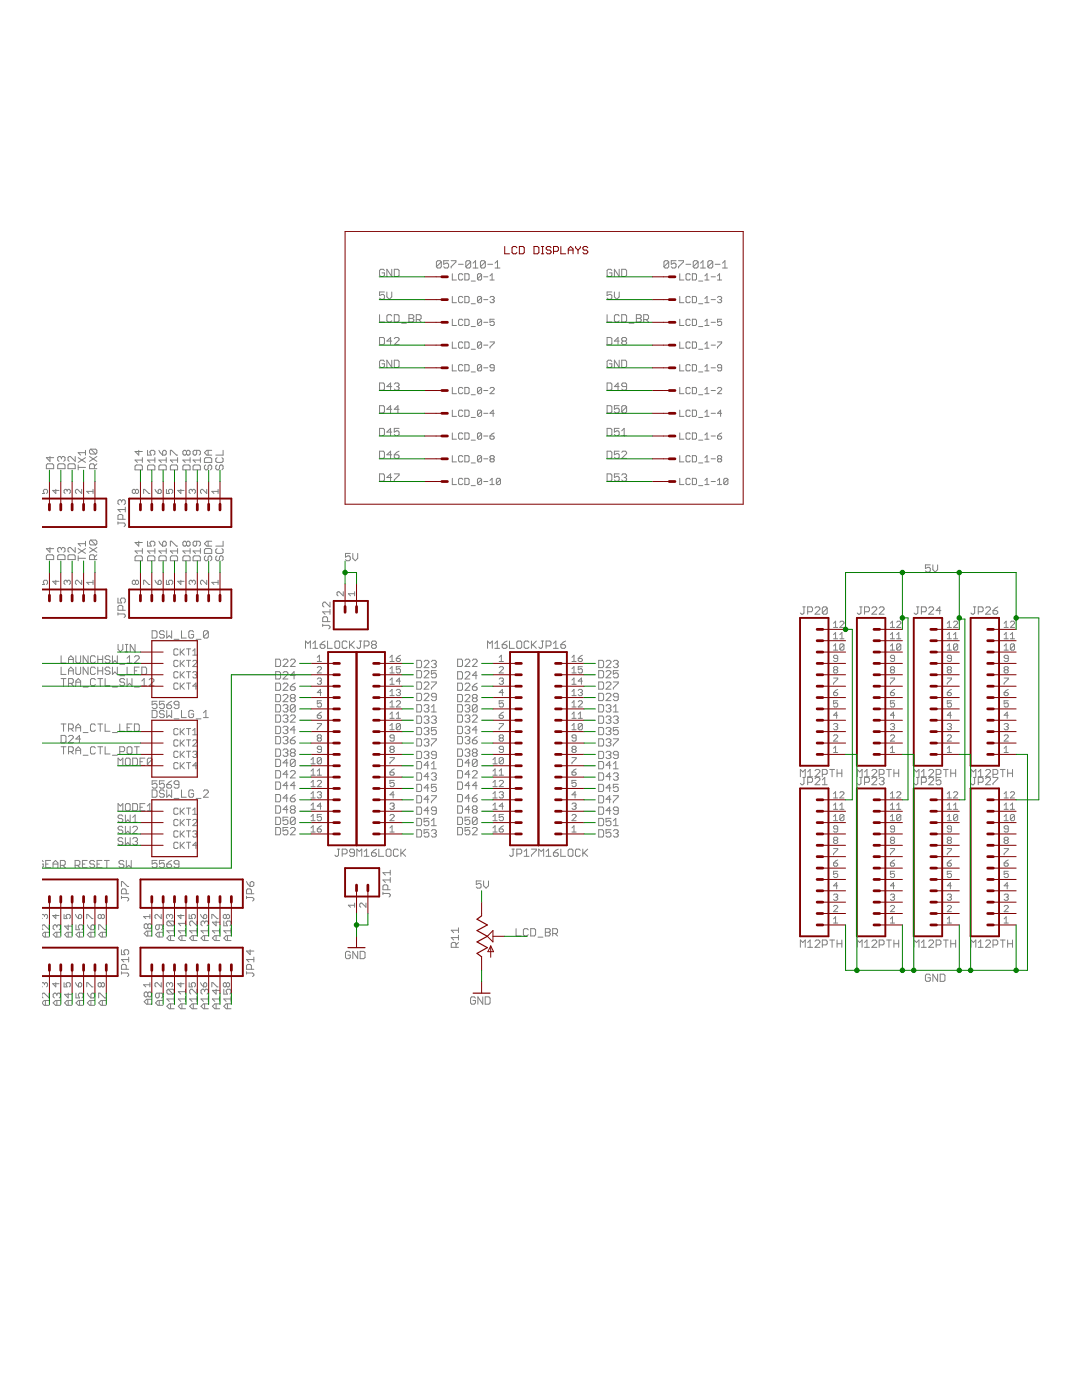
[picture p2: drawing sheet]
<svg xmlns="http://www.w3.org/2000/svg" width="216mm" height="279mm" viewBox="0 0 216 279" stroke-linecap="round" stroke-linejoin="round" font-family="sans-serif">
<g fill="none" stroke="#808080" stroke-width=".2">
<path d="M76.7 58.3h-1v.7l.5-.2h.3l.2 .2v.5l-.2 .2h-.5l-.3-.2M76.7 54l-.2-.3h-.5l-.3 .3v.9l.3 .3h.5l.2-.3v-.4h-.5M77.2 58.3v.9l.5 .5 .5-.5v-.9M78.2 53.7v1.5l-1-1.5v1.5M78.7 53.7h.7l.2 .3v.9l-.2 .3h-.7zM88.1 52.3l-.3-.3h-.5l-.2 .3v.9M88.1 52.3v.9l-.3 .3h-.5l-.2-.3M88.1 52.3l-1 .9M89.5 52h-1v.7l.5-.2h.3l.2 .2v.5l-.2 .3h-.5l-.3-.3M90 52h1v.3l-1 .9v.3M90.3 54.6v1.3h.8M90.3 59.2v1.2h.8"/>
<path d="M91.5 52.7h.9M92.4 54.8l-.3-.2h-.4l-.2 .2v.9l.2 .2h.4l.3-.2M92.4 59.4l-.3-.2h-.4l-.2 .2v.8l.2 .2h.4l.3-.2M92.8 54.6h.6l.2 .2v.9l-.2 .2h-.6zM92.8 59.2h.6l.2 .2v.8l-.2 .2h-.6zM93.9 52.3l-.2-.3h-.5l-.3 .3v.9M93.9 52.3v.9l-.2 .3h-.5l-.3-.3M93.9 52.3l-1 .9M94 56.1h.8M94.4 52.5l.5-.5v1.5M94.4 53.5h1M96.1 54.8v.9l-.2 .2h-.4l-.2-.2"/>
<path d="M96.1 54.8l-.2-.2h-.4l-.2 .2v.9M96.1 59.4l-.2-.2h-.4l-.2 .2v.8M96.1 59.4v.8l-.2 .2h-.4l-.2-.2M96.1 54.8l-.8 .9M96.1 59.4l-.8 .8M96.5 55.2h.8M96.5 59.8h.8M96.8 52.3v.9l-.2 .3h-.5l-.2-.3M96.8 52.3l-.2-.3h-.5l-.2 .3v.9M96.8 52.3l-.9 .9M97.3 52.7h1M97.8 55.9h.8"/>
<path d="M97.8 55.1l.4-.5v1.3M97.8 59.4l.2-.2h.4l.2 .2-.2 .4M98.2 59.8h.2M98.4 59.8l.2 .2-.2 .4h-.4l-.2-.2M98.8 53.5h1M98.8 52.5l.5-.5v1.5M122.1 58.3h-1v.7l.5-.2h.3l.2 .2v.5l-.2 .2h-.5l-.3-.2M122.1 54l-.2-.3h-.5l-.3 .3v.9l.3 .3h.5l.2-.3v-.4h-.5M122.6 58.3v.9l.5 .5 .4-.5v-.9M123.5 53.7v1.5l-.9-1.5v1.5M124.1 53.7h.7l.2 .3v.9l-.2 .3h-.7zM133.4 52.3l-.2-.3h-.5l-.2 .3v.9"/>
<path d="M133.4 52.3v.9l-.2 .3h-.5l-.2-.3M133.4 52.3l-.9 .9M134.9 52h-1v.7l.5-.2h.3l.2 .2v.5l-.2 .3h-.5l-.3-.3M135.4 52h1v.3l-1 .9v.3M135.6 54.6v1.3h.9M135.6 59.2v1.2h.9M136.9 52.7h.9M137.7 54.8l-.2-.2h-.4l-.2 .2v.9l.2 .2h.4l.2-.2M137.7 59.4l-.2-.2h-.4l-.2 .2v.8l.2 .2h.4l.2-.2M138.2 54.6h.6l.2 .2v.9l-.2 .2h-.6zM138.2 59.2h.6l.2 .2v.8l-.2 .2h-.6zM139.3 52.3v.9l-.3 .3h-.4l-.3-.3"/>
<path d="M139.3 52.3l-.3-.3h-.4l-.3 .3v.9M139.3 52.3l-1 .9M139.4 56.1h.8M139.8 53.5h1M139.8 52.5l.5-.5v1.5M140.7 55.9h.8M140.7 55.1l.4-.5v1.3M140.7 59.6l.4-.4v1.2M141.9 55.2h.8M141.9 59.8h.8M142.2 52.3l-.2-.3h-.5l-.3 .3v.9M142.2 52.3v.9l-.2 .3h-.5l-.3-.3"/>
<path d="M142.2 52.3l-1 .9M142.7 52.7h1M143.2 55.9h.8M143.2 59.4l.2-.2h.4l.2 .2-.2 .4M143.2 55.1l.4-.5v1.3M143.6 59.8h.2M143.8 59.8l.2 .2-.2 .4h-.4l-.2-.2M144.2 53.5h.9M144.2 52.5l.5-.5v1.5M75.7 62.8v1.5h1M75.7 67.4h.8l.2 .2v1l-.2 .2h-.8zM75.7 76.4h.8l.2 .3v.9l-.2 .3h-.8z"/>
<path d="M76.7 72.1l-.2-.2h-.5l-.3 .2v1l.3 .2h.5l.2-.2v-.5h-.5M78.2 63.1l-.3-.3h-.5l-.2 .3v.9l.2 .3h.5l.3-.3M78.2 71.9v1.4l-1-1.4v1.4M78.2 68.1h-1l.7-.7v1.4M78.2 77.2h-1l.7-.8v1.5M78.7 62.8h.7l.2 .3v.9l-.2 .3h-.7zM78.7 71.9h.7l.2 .2v1l-.2 .2h-.7zM78.7 67.6l.2-.2h.5l.2 .2v.2l-.9 1h.9M78.7 76.7l.2-.3h.5l.2 .3v.2l-.2 .3M79.1 77.2h.3M79.4 77.2l.2 .2v.2l-.2 .3h-.5l-.2-.3M80.1 64.5h1"/>
<path d="M81.6 62.8h.7l.3 .3v.2l-.3 .2 .3 .3v.2l-.3 .3h-.7zM81.6 63.5h.7M83.1 63.8h.7l.2-.3v-.4l-.2-.3h-.7v1.5M83.5 63.8l.5 .5M90.3 63.7v1.3h.8M90.3 68.2v1.3h.8M90.3 72.8v1.2h.8M90.3 77.3v1.3h.8M92.4 63.9l-.3-.2h-.4l-.2 .2v.8l.2 .3h.4l.3-.3M92.4 68.5l-.3-.3h-.4l-.2 .3v.8l.2 .2h.4l.3-.2M92.4 73l-.3-.2h-.4l-.2 .2v.8l.2 .2h.4l.3-.2M92.4 77.5l-.3-.2h-.4l-.2 .2v.9l.2 .2h.4l.3-.2"/>
<path d="M92.8 63.7h.6l.2 .2v.8l-.2 .3h-.6zM92.8 68.2h.6l.2 .3v.8l-.2 .2h-.6zM92.8 72.8h.6l.2 .2v.8l-.2 .2h-.6zM92.8 77.3h.6l.2 .2v.9l-.2 .2h-.6zM94 78.8h.8M94 60.6h.8M94 65.2h.8M94 69.7h.8M94 74.2h.8M96.1 63.9l-.2-.2h-.4l-.2 .2v.8M96.1 68.5l-.2-.3h-.4l-.2 .3v.8M96.1 73l-.2-.2h-.4l-.2 .2v.8"/>
<path d="M96.1 77.5l-.2-.2h-.4l-.2 .2v.9M96.1 63.9v.8l-.2 .3h-.4l-.2-.3M96.1 68.5v.8l-.2 .2h-.4l-.2-.2M96.1 73v.8l-.2 .2h-.4l-.2-.2M96.1 77.5v.9l-.2 .2h-.4l-.2-.2M96.1 77.5l-.8 .9M96.1 63.9l-.8 .8M96.1 68.5l-.8 .8M96.1 73l-.8 .8M96.5 77.9h.8M96.5 64.3h.8M96.5 68.9h.8"/>
<path d="M96.5 73.4h.8M97.8 68.2h.8v.3l-.8 .8v.2M97.8 77.5l.2-.2h.4l.2 .2v.2l-.8 .9h.8M98.6 63.7h-.8v.6l.6-.2 .2 .2v.4l-.2 .3h-.4l-.2-.3M98.6 73.4h-.6l-.2-.2 .2-.4h.4l.2 .2v.8l-.2 .2h-.4l-.2-.2M121.1 76.4h.8l.2 .3v.9l-.2 .3h-.8zM121.1 62.8v1.5h1M121.1 67.4h.8l.2 .2v1l-.2 .2h-.8zM122.1 72.1l-.2-.2h-.5l-.3 .2v1l.3 .2h.5l.2-.2v-.5h-.5M123.5 63.1l-.2-.3h-.5l-.2 .3v.9l.2 .3h.5l.2-.3M123.5 71.9v1.4l-.9-1.4v1.4M123.5 68.1h-.9l.7-.7v1.4"/>
<path d="M123.5 77.2h-.9l.7-.8v1.5M124.1 71.9h.7l.2 .2v1l-.2 .2h-.7zM124.1 62.8h.7l.2 .3v.9l-.2 .3h-.7zM124.3 68.1l-.2 .2v.3l.2 .2h.5l.2-.2v-.3l-.2-.2M124.3 68.1l-.2-.3v-.2l.2-.2h.5l.2 .2v.2l-.2 .3M124.3 68.1h.5M125 77.2h-.7l-.2-.3v-.2l.2-.3h.5l.2 .3v.9l-.2 .3h-.5l-.2-.3M125.5 64.5h1M127 62.8h.7l.3 .3v.2l-.3 .2 .3 .3v.2l-.3 .3h-.7zM127 63.5h.7M128.4 63.8h.8l.2-.3v-.4l-.2-.3h-.8v1.5M128.9 63.8l.5 .5"/>
<path d="M135.6 77.3v1.3h.9M135.6 63.7v1.3h.9M135.6 68.2v1.3h.9M135.6 72.8v1.2h.9M137.7 77.5l-.2-.2h-.4l-.2 .2v.9l.2 .2h.4l.2-.2M137.7 63.9l-.2-.2h-.4l-.2 .2v.8l.2 .3h.4l.2-.3M137.7 68.5l-.2-.3h-.4l-.2 .3v.8l.2 .2h.4l.2-.2M137.7 73l-.2-.2h-.4l-.2 .2v.8l.2 .2h.4l.2-.2M138.2 77.3h.6l.2 .2v.9l-.2 .2h-.6zM138.2 63.7h.6l.2 .2v.8l-.2 .3h-.6zM138.2 68.2h.6l.2 .3v.8l-.2 .2h-.6zM138.2 72.8h.6l.2 .2v.8l-.2 .2h-.6z"/>
<path d="M139.4 78.8h.8M139.4 60.6h.8M139.4 65.2h.8M139.4 69.7h.8M139.4 74.2h.8M140.7 78.6h.8M140.7 60.4h.8M140.7 65h.8M140.7 69.5h.8M140.7 74h.8M140.7 64.1l.4-.4v1.3M140.7 68.7l.4-.5v1.3"/>
<path d="M140.7 73.2l.4-.4v1.2M140.7 77.7l.4-.4v1.3M141.9 77.9h.8M141.9 64.3h.8M141.9 68.9h.8M141.9 73.4h.8M143.2 77.5l.2-.2h.4l.2 .2v.2l-.8 .9h.8M143.2 68.2h.8v.3l-.8 .8v.2M144 63.7h-.8v.6l.6-.2 .2 .2v.4l-.2 .3h-.4l-.2-.3M144 73.4h-.6l-.2-.2 .2-.4h.4l.2 .2v.8l-.2 .2h-.4l-.2-.2M8.5 98.5h.4l-.2-.4 .2-.4h.4l.2 .2v.4l-.2 .2M9.5 92.6h1l.2 .2v.7h-1.5v-.7z"/>
<path d="M10 91.1v1l-.8-.8h1.5M11.1 97.7v.8l-.6-.6h1.3M11.5 92.8l.3-.2h.9l.3 .2v.7h-1.5zM12.3 91.3l-.3-.2h-.2l-.3 .2v.5l.3 .3M12.3 91.3l.2-.2h.2l.3 .2v.5l-.3 .3M12.3 91.3v.3M13.4 97.9l-.2-.2-.4 .2v.4l.2 .2M13.4 97.9v.2M13.4 97.9l.2-.2 .4 .2v.4l-.2 .2M13.8 92.6h1l.2 .2v.7h-1.4v-.7zM15 91.1v1l-.9-1h-.3l-.2 .2v.5l.2 .3M15.6 92.8v1"/>
<path d="M15.6 93.3h1.5M15.6 91.3l1.5 1M16.3 97.7v.8l-.8-.8h-.2l-.3 .2v.4l.3 .2M17.1 89.9v.9M17.1 91.3l-1.5 1M17.1 90.3h-1.5l.5 .5M17.9 91.1l1.4 1M18.1 89.6l-.2 .3v.5l.2 .2h1M18.1 89.6h1l.2 .3v.5l-.2 .2M18.1 89.6l1 1M18.6 97.7v.8M18.6 98.1h-1.3l.4 .4"/>
<path d="M18.8 93.5v-.7l-.2-.2h-.5l-.2 .2v.7h1.4M19.3 92.6l-.5 .4M19.3 91.1l-1.4 1M24.3 100l.2-.3h.3l.2 .3v.5l-.2 .2M24.3 100l-.3-.3h-.2l-.3 .3v.5l.3 .2M24.3 100v.2M26.9 93l.3-.2h1l.2 .2v.8h-1.5zM27 97.9l-.2-.2-.4 .2v.4l.2 .2 .4-.2M27 97.9l.2-.2 .4 .2v.4l-.2 .2-.4-.2M27 97.9v.4M27.7 89.9v.9l-.8-.7h1.5M28.4 91.3v1"/>
<path d="M28.4 91.8h-1.5l.5 .5M28.7 98.5v-.8h.2l.8 .8h.2M29.4 89.9v.9h.8l-.3-.5v-.2l.3-.2h.4l.3 .2v.5l-.3 .2M29.4 93l.3-.2h.9l.3 .2v.8h-1.5zM30.9 91.8h-1.5l.5 .5M30.9 91.3v1M30.9 97.7l.7 .8M31.6 97.9l.2-.2 .4 .2v.4l-.2 .2h-.4zM31.7 93l.3-.2h.9l.3 .2v.8h-1.5zM31.7 89.9l.7 .9M32.4 90.1l.3-.2h.2l.3 .2v.5l-.3 .2h-.5zM33.2 91.8h-1.5l.5 .5"/>
<path d="M33.2 91.3v1M33.2 97.7v.8h.6l-.2-.6 .2-.2h.4l.3 .2v.4l-.3 .2M34 93l.2-.2h1l.2 .2v.8h-1.4zM34 90.8v-.9h.2l1 .9h.2M35.4 91.8h-1.4l.5 .5M35.4 91.3v1M36.1 97.7v.8l-.6-.6h1.2M36.5 93l.2-.2h1l.2 .2v.8h-1.4zM37.2 90.1l-.2-.2h-.3l-.2 .2v.5l.2 .2h.3l.2-.2M37.2 90.1l.2-.2h.3l.2 .2v.5l-.2 .2h-.3l-.2-.2M37.2 90.1v.5M37.9 91.8h-1.4l.5 .5"/>
<path d="M37.9 91.3v1M38.4 97.9l-.2-.2-.5 .2v.4l.3 .2M38.4 97.9v.2M38.4 97.9l.2-.2 .4 .2v.4l-.2 .2M38.5 93l.3-.2h.9l.3 .2v.8h-1.5zM39.2 89.9v.7l-.2 .2h-.2l-.3-.2v-.5l.3-.2h.9l.3 .2v.5l-.3 .2M40 91.3v1M40 91.8h-1.5l.5 .5M40.8 91.6l.2-.3h1l.2 .3v.7h-1.4zM41 92.8l-.2 .2v.5l.2 .3h.3l.2-.3v-.5l.3-.2h.2l.2 .2v.5l-.2 .3M41.3 97.7v.8l-.9-.8h-.2l-.2 .2v.4l.2 .2M41.5 89.9v.9"/>
<path d="M42.2 89.9h-.9l-.5 .4 .5 .5h.9M43.3 92.8l-.2 .2v.5l.2 .3h.2l.3-.3v-.5l.2-.2h.3l.2 .2v.5l-.2 .3M43.3 91.3l-.2 .3v.5l.2 .2h1l.2-.2v-.5l-.2-.3M43.5 97.7v.8M43.5 98.1h-1.2l.4 .4M44.5 89.9v.9h-1.4M75.7 81h.8l.2 .2v1l-.2 .2h-.8zM75.7 85.5h.8l.2 .2v1l-.2 .3h-.8zM75.7 90h.8l.2 .3v.9l-.2 .3h-.8zM75.7 94.6h.8l.2 .2v1l-.2 .2h-.8zM78.2 81.7h-1l.7-.7v1.4M78.2 86.2h-1l.7-.7v1.5"/>
<path d="M78.2 90.8h-1l.7-.8v1.5M78.2 95.3h-1l.7-.7v1.4M78.7 90.8h.7l.2 .2v.2l-.2 .3h-.5l-.2-.3zM78.7 94.6h.9v.2l-.9 1v.2M79.6 85.5h-.9v.7l.4-.2h.3l.2 .2v.5l-.2 .3h-.5l-.2-.3M79.6 81.7h-.9l.7-.7v1.4M79.6 90l-.5 .3-.4 .5M90.3 81.9v1.2h.8M90.3 86.4v1.3h.8M90.3 90.9v1.3h.8M90.3 95.5v1.2h.8M92.4 82.1l-.3-.2h-.4l-.2 .2v.8l.2 .2h.4l.3-.2"/>
<path d="M92.4 86.6l-.3-.2h-.4l-.2 .2v.8l.2 .3h.4l.3-.3M92.4 91.1l-.3-.2h-.4l-.2 .2v.9l.2 .2h.4l.3-.2M92.4 95.7l-.3-.2h-.4l-.2 .2v.8l.2 .2h.4l.3-.2M92.8 81.9h.6l.2 .2v.8l-.2 .2h-.6zM92.8 86.4h.6l.2 .2v.8l-.2 .3h-.6zM92.8 90.9h.6l.2 .2v.9l-.2 .2h-.6zM92.8 95.5h.6l.2 .2v.8l-.2 .2h-.6zM94 83.3h.8M94 87.8h.8M94 92.4h.8M94 96.9h.8M96.1 82.1l-.2-.2h-.4l-.2 .2v.8"/>
<path d="M96.1 86.6l-.2-.2h-.4l-.2 .2v.8M96.1 91.1l-.2-.2h-.4l-.2 .2v.9M96.1 95.7l-.2-.2h-.4l-.2 .2v.8M96.1 82.1v.8l-.2 .2h-.4l-.2-.2M96.1 86.6v.8l-.2 .3h-.4l-.2-.3M96.1 91.1v.9l-.2 .2h-.4l-.2-.2M96.1 95.7v.8l-.2 .2h-.4l-.2-.2M96.1 82.1l-.8 .8M96.1 86.6l-.8 .8M96.1 91.1l-.8 .9M96.1 95.7l-.8 .8M96.5 82.5h.8"/>
<path d="M96.5 87h.8M96.5 91.6h.8M96.5 96.1h.8M97.8 87h.6l.2 .4-.2 .3h-.4l-.2-.3zM97.8 95.9l.4-.4v1.2M97.8 96.7h.8M98 91.6l-.2-.2 .2-.5h.4l.2 .2-.2 .5M98 91.6l-.2 .2 .2 .4h.4l.2-.2-.2-.4M98 91.6h.4M98.6 86.4l-.8 .6M98.6 82.5h-.8l.6-.6v1.2M99.9 95.7v.8l-.2 .2h-.5l-.2-.2"/>
<path d="M99.9 95.7l-.2-.2h-.5l-.2 .2v.8M99.9 95.7l-.9 .8M121.1 81h.8l.2 .2v1l-.2 .2h-.8zM121.1 85.5h.8l.2 .2v1l-.2 .3h-.8zM121.1 90h.8l.2 .3v.9l-.2 .3h-.8zM121.1 94.6h.8l.2 .2v1l-.2 .2h-.8zM123.5 81h-.9v.7l.5-.3h.2l.2 .3v.5l-.2 .2h-.5l-.2-.2M123.5 85.5h-.9v.7l.5-.2h.2l.2 .2v.5l-.2 .3h-.5l-.2-.3M123.5 90h-.9v.8l.5-.3h.2l.2 .3v.4l-.2 .3h-.5l-.2-.3M123.5 94.6h-.9v.7l.5-.2h.2l.2 .2v.5l-.2 .2h-.5l-.2-.2M124.1 90.3l.2-.3h.5l.2 .3v.2l-.9 1h.9M124.1 94.8l.2-.2h.5l.2 .2v.3l-.2 .2"/>
<path d="M124.1 87h.9M124.1 86l.4-.5v1.5M124.5 95.3h.3M124.8 95.3l.2 .2v.3l-.2 .2h-.5l-.2-.2M125 81.2l-.2-.2h-.5l-.2 .2v1M125 81.2v1l-.2 .2h-.5l-.2-.2M125 81.2l-.9 1M135.6 81.9v1.2h.9M135.6 86.4v1.3h.9M135.6 90.9v1.3h.9M135.6 95.5v1.2h.9M137.7 91.1l-.2-.2h-.4l-.2 .2v.9l.2 .2h.4l.2-.2"/>
<path d="M137.7 82.1l-.2-.2h-.4l-.2 .2v.8l.2 .2h.4l.2-.2M137.7 86.6l-.2-.2h-.4l-.2 .2v.8l.2 .3h.4l.2-.3M137.7 95.7l-.2-.2h-.4l-.2 .2v.8l.2 .2h.4l.2-.2M138.2 81.9h.6l.2 .2v.8l-.2 .2h-.6zM138.2 86.4h.6l.2 .2v.8l-.2 .3h-.6zM138.2 90.9h.6l.2 .2v.9l-.2 .2h-.6zM138.2 95.5h.6l.2 .2v.8l-.2 .2h-.6zM139.4 83.3h.8M139.4 87.8h.8M139.4 92.4h.8M139.4 96.9h.8M140.7 83.1h.8"/>
<path d="M140.7 87.7h.8M140.7 92.2h.8M140.7 96.7h.8M140.7 82.3l.4-.4v1.2M140.7 86.8l.4-.4v1.3M140.7 91.4l.4-.5v1.3M140.7 95.9l.4-.4v1.2M141.9 82.5h.8M141.9 87h.8M141.9 91.6h.8M141.9 96.1h.8M143.2 87h.6l.2 .4-.2 .3h-.4l-.2-.3z"/>
<path d="M143.2 96.7h.8M143.2 95.9l.4-.4v1.2M143.4 91.6l-.2 .2 .2 .4h.4l.2-.2-.2-.4M143.4 91.6l-.2-.2 .2-.5h.4l.2 .2-.2 .5M143.4 91.6h.4M144 82.5h-.8l.6-.6v1.2M144 86.4l-.8 .6M145.2 95.7v.8l-.2 .2h-.4l-.2-.2M145.2 95.7l-.2-.2h-.4l-.2 .2v.8M145.2 95.7l-.8 .8M8.5 116.6h.4l-.2-.4 .2-.4h.4l.2 .2v.4l-.2 .2M9.2 111l.3-.3h1l.2 .3v.7h-1.5z"/>
<path d="M10 109.3v.9l-.8-.7h1.5M11.1 115.8v.8l-.6-.6h1.3M11.5 111l.3-.3h.9l.3 .3v.7h-1.5zM12.3 109.5l-.3-.2h-.2l-.3 .2v.5l.3 .2M12.3 109.5l.2-.2h.2l.3 .2v.5l-.3 .2M12.3 109.5v.2M13.4 116l-.2-.2-.4 .2v.4l.2 .2M13.4 116l.2-.2 .4 .2v.4l-.2 .2M13.4 116v.2M13.6 111l.2-.3h1l.2 .3v.7h-1.4zM15 109.3v.9l-.9-.9h-.3l-.2 .2v.5l.2 .2M15.6 111.4h1.5"/>
<path d="M15.6 110.9v1M15.6 109.5l1.5 .9M16.3 115.8v.8l-.8-.8-.5 .2v.4l.3 .2M17.1 109.5l-1.5 .9M17.1 108.5h-1.5l.5 .5M17.1 108v1M17.9 109.3l1.4 .9M18.1 107.8l-.2 .2v.5l.2 .3h1M18.1 107.8h1l.2 .2v.5l-.2 .3M18.1 107.8l1 1M18.6 116.2h-1.3l.4 .4M18.6 115.8v.8"/>
<path d="M18.8 111.7v-.7l-.2-.3h-.5l-.2 .3v.7h1.4M19.3 110.7l-.5 .5M19.3 109.3l-1.4 .9M23.5 104.4h1.3l.2 .2v.3l-.2 .2M23.5 119.4v.9h.8l-.3-.5v-.2l.3-.2h.5l.2 .2v.5l-.2 .2M23.5 104.1v.5M24.5 103.6v-.7l-.2-.2h-.5l-.3 .2v.7h1.5M25 101.2v1M25 101.7h-1.5l.5 .5M27 116l-.2-.2-.4 .2v.4l.2 .2 .4-.2M27 116l.2-.2 .4 .2v.4l-.2 .2-.4-.2M27 116v.4"/>
<path d="M27.2 110.9h1l.2 .3v.7h-1.5v-.7zM27.7 108v1l-.8-.7h1.5M28.4 109.5v.9M28.4 110h-1.5l.5 .4M28.7 116.6v-.8h.2l.8 .8h.2M29.4 108v1h.8l-.3-.7 .3-.3h.4l.3 .3v.5l-.3 .2M29.4 111.2l.3-.3h.9l.3 .3v.7h-1.5zM30.9 110h-1.5l.5 .4M30.9 109.5v.9M30.9 115.8l.7 .8M31.6 116l.2-.2 .4 .2v.4l-.2 .2h-.4zM31.7 108l.7 1"/>
<path d="M32 110.9h.9l.3 .3v.7h-1.5v-.7zM32.7 108h.2l.3 .3v.5l-.3 .2h-.5v-.7zM33.2 110h-1.5l.5 .4M33.2 109.5v.9M33.2 115.8v.8h.6l-.2-.4 .2-.4h.4l.3 .2v.4l-.3 .2M34 109v-1h.2l1 1h.2M34.2 110.9h1l.2 .3v.7h-1.4v-.7zM35.4 110h-1.4l.5 .4M35.4 109.5v.9M36.1 115.8v.8l-.6-.6h1.2M36.7 110.9h1l.2 .3v.7h-1.4v-.7zM37.2 108.3l-.2-.3h-.3l-.2 .3v.5l.2 .2h.3l.2-.2"/>
<path d="M37.2 108.3l.2-.3h.3l.2 .3v.5l-.2 .2h-.3l-.2-.2M37.2 108.3v.5M37.9 110h-1.4l.5 .4M37.9 109.5v.9M38.4 116l-.2-.2-.5 .2v.4l.3 .2M38.4 116l.2-.2 .4 .2v.4l-.2 .2M38.4 116v.2M38.8 110.9h.9l.3 .3v.7h-1.5v-.7zM39.2 108v.8l-.2 .2h-.2l-.3-.2v-.5l.3-.3h.9l.3 .3v.5l-.3 .2M40 109.5v.9M40 110h-1.5l.5 .4M40.8 109.7l.2-.2h1l.2 .2v.7h-1.4z"/>
<path d="M41 110.9l-.2 .3v.5l.2 .2h.3l.2-.2v-.5l.3-.3h.2l.2 .3v.5l-.2 .2M41.3 115.8v.8l-.9-.8-.4 .2v.4l.2 .2M41.5 108v1M42.2 108h-.9l-.5 .5 .5 .5h.9M43.3 109.5l-.2 .2v.5l.2 .2h1l.2-.2v-.5l-.2-.2M43.3 110.9l-.2 .3v.5l.2 .2h.2l.3-.2v-.5l.2-.3h.3l.2 .3v.5l-.2 .2M43.5 116.2h-1.2l.4 .4M43.5 115.8v.8M44.5 108v1h-1.4M68.5 118.1v.8l-.9-.8-.4 .2v.4l.3 .2M69.9 110.4h-1v.8l.5-.3h.3l.2 .3v.5l-.2 .2h-.5l-.3-.2M70.4 110.4v1l.5 .5 .5-.5v-1"/>
<path d="M70.8 118.1v.8M70.8 118.5h-1.3l.4 .4M185.6 112.7h-.9v.8l.4-.3h.3l.2 .3v.4l-.2 .3h-.5l-.2-.3M186.1 112.7v1l.5 .5 .5-.5v-1M12.2 130.9v1.4h1M12.2 133.1v1.5h1M12.2 135.4h1M12.7 135.4v1.5M13.7 132.3v-.9l.4-.5 .5 .5v.9M13.7 134.6v-1l.4-.5 .5 .5v1M13.7 136.4h.7l.2-.3v-.4l-.2-.3h-.7v1.5M13.7 131.6h.9"/>
<path d="M13.7 133.9h.9M14.1 136.4l.5 .5M15.1 130.9v1.2l.3 .2h.5l.2-.2v-1.2M15.1 133.1v1.3l.3 .2h.5l.2-.2v-1.3M15.1 136.9v-1l.5-.5 .5 .5v1M15.1 136.1h1M16.6 137.1h1M17.6 130.9v1.4l-1-1.4v1.4M17.6 133.1v1.5l-1-1.5v1.5M19 135.7l-.2-.3h-.5l-.2 .3v.9l.2 .3h.5l.2-.3M19 133.4l-.2-.3h-.5l-.2 .3v1l.2 .2h.5l.2-.2M19 131.1l-.2-.2h-.5l-.2 .2v1l.2 .2h.5l.2-.2"/>
<path d="M19.5 131.6h1M19.5 130.9v1.4M19.5 133.1v1.5M19.5 133.9h1M19.5 135.4h1M20 135.4v1.5M20.5 130.9v1.4M20.5 133.1v1.5M21 135.4v1.5h.9M21.9 131.1l-.2-.2h-.5l-.2 .2v.3l.2 .2h.5l.2 .2v.3l-.2 .2h-.5l-.2-.2M21.9 133.4l-.2-.3h-.5l-.2 .3v.2l.2 .3h.5l.2 .2v.3l-.2 .2h-.5l-.2-.2M22.4 130.9v1.4l.5-.5 .5 .5v-1.4"/>
<path d="M22.4 133.1v1.5l.5-.5 .5 .5v-1.5M22.4 137.1h1M23.5 122.5h1.3l.2 .3v.2l-.2 .3M23.5 122.3v.5M23.6 128.6v1l.4 .5 .5-.5v-1M23.9 132.6h1M23.9 134.9h1M24.5 121.8v-.7l-.2-.3h-.5l-.3 .3v.7h1.5M24.9 135.7l-.3-.3h-.4l-.3 .3v.2l.3 .2h.4l.3 .3v.2l-.3 .3h-.4l-.3-.3M25 130.1h.5M25 128.6h.5M25.3 128.6v1.5"/>
<path d="M25.4 132.3h.9M25.4 131.4l.4-.5v1.4M25.4 133.1v1.5h.9M25.4 135.4v1.5l.4-.5 .5 .5v-1.5M26.8 131.1l.3-.2h.5l.2 .2v.3l-1 .9h1M26.8 133.9h.5M26.8 137.1h1M26.9 128.6v1.5l-.9-1.5v1.5M27.8 133.1h-1v1.5h1M28.3 135.9l.5-.5v1.5M28.3 133.1h.7l.3 .3v1l-.3 .2h-.7zM28.3 136.9h1"/>
<path d="M29.8 135.7l.2-.3h.5l.2 .3v.2l-.9 1h.9M30.4 125.9h.7l.2 .2v1l-.2 .2h-.7zM31.3 140h-.9v.7l.4-.3h.3l.2 .3v.5l-.2 .2h-.5l-.2-.2M32.8 140h-1v.7l.5-.3h.3l.2 .3v.5l-.2 .2h-.5l-.3-.2M32.8 126.1l-.2-.2h-.5l-.3 .2v.3l.3 .2h.5l.2 .3v.2l-.2 .2h-.5l-.3-.2M33.3 125.9v1.4l.5-.4 .4 .4v-1.4M34.2 140l-.4 .2-.5 .5M34.7 127.6h1M35.5 136.5l-.2-.2h-.4l-.2 .2v.9l.2 .2h.4l.2-.2M35.5 132l-.2-.2h-.4l-.2 .2v.8l.2 .2h.4l.2-.2M35.5 134.3l-.2-.3h-.4l-.2 .3v.8l.2 .2h.4l.2-.2M35.5 129.7l-.2-.2h-.4l-.2 .2v.9l.2 .1h.4l.2-.1"/>
<path d="M36 129.5v1.2M36 131.8v1.2M36 134v1.3M36 136.3v1.3M36.2 130.1l.6 .6M36.2 132.4l.6 .6M36.2 134.7l.6 .6M36.2 136.9l.6 .7M36.2 125.9v1.4h1M36.8 129.5l-.8 .8M36.8 131.8l-.8 .8M36.8 134l-.8 .9"/>
<path d="M36.8 136.3l-.8 .8M37.2 129.5h.8M37.2 131.8h.8M37.2 134h.8M37.2 136.3h.8M37.6 129.5v1.2M37.6 131.8v1.2M37.6 134v1.3M37.6 136.3v1.3M38.5 132l.2-.2h.4l.2 .2v.2l-.8 .8h.8M38.5 130.7h.8M38.5 129.9l.4-.4v1.2"/>
<path d="M38.5 134.3l.2-.3h.4l.2 .3-.2 .4M38.6 126.1l-.2-.2h-.5l-.2 .2v1l.2 .2h.5l.2-.2v-.5h-.4M38.9 134.7h.2M39.1 134.7l.2 .2-.2 .4h-.4l-.2-.2M39.1 127.6h1M39.3 136.9h-.8l.6-.6v1.3M41.6 126.1v1l-.3 .2h-.5l-.2-.2M41.6 126.1l-.3-.2h-.5l-.2 .2v1M41.6 126.1l-1 1M55 134h.7l.3 .3v1l-.3 .2h-.7zM55 136.3h.7l.3 .3v.9l-.3 .3h-.7zM55 131.6h.7l.3 .2v1l-.3 .2h-.7z"/>
<path d="M55 138.6h.7l.3 .2v1l-.3 .2h-.7zM56.5 134.3l.2-.3h.5l.2 .3v.2l-.9 1h.9M56.5 136.6l.2-.3h.5l.2 .3v.2l-.9 1h.9M56.5 131.8l.2-.2h.5l.2 .2v.2l-.9 1h.9M56.5 138.8l.2-.2h.5l.2 .2v.3l-.9 .9h.9M57.9 137.1h.8l.2 .2v.2l-.2 .3h-.5l-.3-.3zM57.9 131.8l.3-.2h.5l.2 .2v.2l-1 1h1M58.2 139.3l-.3 .3v.2l.3 .2h.5l.2-.2v-.2l-.2-.3M58.2 139.3l-.3-.2v-.3l.3-.2h.5l.2 .2v.3l-.2 .2M58.2 139.3h.5M58.9 136.3l-.5 .3-.5 .5M58.9 134.8h-1l.8-.8v1.5"/>
<path d="M61 129.4v-1.5l.4 .5 .5-.5v1.5M62.4 128.4l.5-.5v1.5M62.4 129.4h1M63.3 133.2l.2-.1h.4l.2 .1v.3l-.8 .8h.8M63.3 132h.8M63.3 131.2l.4-.4v1.2M63.3 135.5l.2-.2h.4l.2 .2-.2 .4M63.7 135.9h.2M63.9 128.7h.7l.3 .2v.2l-.3 .3h-.5l-.2-.3zM63.9 135.9l.2 .2-.2 .5h-.4l-.2-.2M64.1 139.8h-.8v.7l.4-.2 .4 .2v.4l-.2 .2h-.4l-.2-.2M64.1 138.2h-.8l.6-.6v1.2"/>
<path d="M64.4 124.8h1.2l.2 .2v.3l-.2 .2M64.4 124.6v.4M64.9 127.9l-.5 .3-.5 .5M65.4 127.9v1.5h.9M65.4 124.1v-.8l-.3-.2h-.5l-.2 .2v.8h1.4M65.8 120.2v.9l-.9-.9h-.3l-.2 .2v.5l.2 .2M65.8 121.6v1M65.8 122.1h-1.4l.5 .5M66.8 128.2l.3-.3h.4l.3 .3v.9l-.3 .3h-.4l-.3-.3zM69.3 128.2l-.3-.3h-.5l-.2 .3v.9l.2 .3h.5l.3-.3M69.7 127.9v1.5M70 128.7l.7 .7"/>
<path d="M70.7 127.9l-1 1M71.7 127.9h.5M71.9 127.9v1.2l-.2 .3h-.3l-.2-.3M72.7 128.9h.7l.2-.2v-.5l-.2-.3h-.7v1.5M74.4 128.7l-.3-.3v-.2l.3-.3h.4l.3 .3v.2l-.3 .3M74.4 128.7l-.3 .2v.2l.3 .3h.4l.3-.3v-.2l-.3-.2M74.4 128.7h.4M77.8 131.2l.4-.4v1.2M77.8 133.5l.4-.4v1.2M77.8 135.7l.4-.4v1.3M77.8 138l.4-.4v1.2M77.8 138.8h.9"/>
<path d="M77.8 136.6h.9M77.8 134.3h.9M77.8 132h.9M79.1 131.4h.6l.2 .4-.2 .2h-.4l-.2-.2zM79.1 137.8l.2-.2h.4l.2 .2-.2 .4M79.5 138.2h.2M79.7 138.2l.2 .2-.2 .4h-.4l-.2-.2M79.9 133.1h-.8v.6l.4-.2 .4 .2v.4l-.2 .2h-.4l-.2-.2M79.9 135.9h-.8l.6-.6v1.3M79.9 130.8l-.8 .6M83.2 138.4h.7l.2 .2v1l-.2 .2h-.7zM83.2 133.8h.7l.2 .3v.9l-.2 .3h-.7z"/>
<path d="M83.2 131.8h.7l.2 .2v1l-.2 .2h-.7zM83.2 136.1h.7l.2 .2v1l-.2 .2h-.7zM84.6 138.6l.3-.2h.4l.3 .2v.3l-1 .9h1M84.6 132l.3-.2h.4l.3 .2v.3l-1 .9h1M84.6 134.1l.3-.3h.4l.3 .3v.2l-1 1h1M84.6 136.3l.3-.2h.4l.3 .2v.3l-1 .9h1M86.1 136.1h1v.2l-1 1v.2M86.1 132l.2-.2h.5l.3 .2v.3l-.3 .2M86.6 132.5h.2M86.8 132.5l.3 .3v.2l-.3 .2h-.5l-.2-.2M87.1 139.1h-.8l-.2-.2v-.3l.2-.2h.5l.3 .2v1l-.3 .2h-.5l-.2-.2M87.1 133.8h-1v.8l.5-.3h.2l.3 .3v.4l-.3 .3h-.5l-.2-.3"/>
<path d="M91.3 134h.8l.2 .3v1l-.2 .2h-.8zM91.3 136.3h.8l.2 .3v.9l-.2 .3h-.8zM91.3 131.6h.8l.2 .2v1l-.2 .2h-.8zM91.3 138.6h.8l.2 .2v1l-.2 .2h-.8zM92.8 134.3l.2-.3h.5l.2 .3v.2l-.9 1h.9M92.8 136.6l.2-.3h.5l.2 .3v.2l-.9 1h.9M92.8 131.8l.2-.2h.5l.2 .2v.2l-.9 1h.9M92.8 138.8l.2-.2h.5l.2 .2v.3l-.9 .9h.9M94.3 131.8l.2-.2h.5l.2 .2v.2l-.9 1h.9M94.3 137.1h.7l.2 .2v.2l-.2 .3h-.5l-.2-.3zM94.5 139.3l-.2-.2v-.3l.2-.2h.5l.2 .2v.3l-.2 .2M94.5 139.3l-.2 .3v.2l.2 .2h.5l.2-.2v-.2l-.2-.3"/>
<path d="M94.5 139.3h.5M95.2 134.8h-.9l.7-.8v1.5M95.2 136.3l-.9 .8M97.3 129.4v-1.5l.4 .5 .5-.5v1.5M98.7 129.4h1M98.7 128.4l.5-.5v1.5M99.6 133.2l.2-.1h.4l.3 .1v.3l-.9 .8h.9M99.6 132h.9M99.6 135.5l.2-.2h.4l.3 .2-.3 .4M99.6 131.2l.4-.4v1.2M100 135.9h.2M100.2 128.7h.7l.3 .2v.2l-.3 .3h-.5l-.2-.3z"/>
<path d="M100.2 135.9l.3 .2-.3 .5h-.4l-.2-.2M100.5 139.8h-.9v.7l.4-.2 .5 .2v.4l-.3 .2h-.4l-.2-.2M100.5 138.2h-.9l.6-.6v1.2M101.2 127.9l-.5 .3-.5 .5M101.7 127.9v1.5h.9M103.1 128.2l.3-.3h.4l.3 .3v.9l-.3 .3h-.4l-.3-.3zM105.6 128.2l-.3-.3h-.5l-.2 .3v.9l.2 .3h.5l.3-.3M106 127.9v1.5M106.3 128.7l.7 .7M107 127.9l-1 1M108 127.9h.5M108.2 127.9v1.2l-.2 .3h-.2l-.3-.3"/>
<path d="M109 128.9h.7l.2-.2v-.5l-.2-.3h-.7v1.5M110.4 129.4h1M110.4 128.4l.5-.5v1.5M111.9 128.7h.7l.3 .2v.2l-.3 .3h-.5l-.2-.3zM112.9 127.9l-.5 .3-.5 .5M114.1 138.8h.9M114.1 136.6h.9M114.1 134.3h.9M114.1 132h.9M114.1 131.2l.4-.4v1.2M114.1 133.5l.4-.4v1.2M114.1 135.7l.4-.4v1.3"/>
<path d="M114.1 138l.4-.4v1.2M115.4 137.8l.2-.2h.4l.2 .2-.2 .4M115.4 131.4h.6l.2 .4-.2 .2h-.4l-.2-.2zM115.8 138.2h.2M116 138.2l.2 .2-.2 .4h-.4l-.2-.2M116.2 135.9h-.8l.6-.6v1.3M116.2 133.1h-.8v.6l.6-.2 .2 .2v.4l-.2 .2h-.4l-.2-.2M116.2 130.8l-.8 .6M119.5 138.4h.7l.2 .2v1l-.2 .2h-.7zM119.5 131.8h.7l.2 .2v1l-.2 .2h-.7zM119.5 133.8h.7l.2 .3v.9l-.2 .3h-.7zM119.5 136.1h.7l.2 .2v1l-.2 .2h-.7z"/>
<path d="M120.9 138.6l.3-.2h.4l.3 .2v.3l-1 .9h1M120.9 132l.3-.2h.4l.3 .2v.3l-1 .9h1M120.9 134.1l.3-.3h.4l.3 .3v.2l-1 1h1M120.9 136.3l.3-.2h.4l.3 .2v.3l-1 .9h1M122.4 132l.2-.2h.5l.3 .2v.3l-.3 .2M122.4 136.1h1v.2l-1 1v.2M122.9 132.5h.2M123.1 132.5l.3 .3v.2l-.3 .2h-.5l-.2-.2M123.4 139.1h-.8l-.2-.2v-.3l.2-.2h.5l.3 .2v1l-.3 .2h-.5l-.2-.2M123.4 133.8h-1v.8l.5-.3h.2l.3 .3v.4l-.3 .3h-.5l-.2-.3M160.2 121.1h.5M160.4 121.1v1.2l-.2 .3h-.2l-.3-.3"/>
<path d="M161.2 122.1h.7l.2-.2v-.5l-.2-.3h-.7v1.5M162.6 121.4l.3-.3h.5l.2 .3v.2l-1 1h1M165.1 121.4l-.3-.3h-.5l-.2 .3v.9M165.1 121.4v.9l-.3 .3h-.5l-.2-.3M165.1 121.4l-1 .9M166.3 138.2h.6l.3 .4-.3 .2h-.4l-.2-.2zM166.3 135.3h.9v.2l-.9 .9v.2M166.3 124.4l.4-.4v1.2M166.3 126.7l.4-.5v1.3M166.3 128.9l.4-.4v1.3M166.3 129.8h.9M166.3 127.5h.9"/>
<path d="M166.3 125.2h.9M166.5 133.7l-.2 .2 .2 .4h.4l.3-.2-.3-.4M166.5 133.7l-.2-.2 .2-.4h.4l.3 .1-.3 .5M166.5 133.7h.4M167.2 139.8h-.9v.7l.4-.2 .5 .2v.4l-.3 .2h-.4l-.2-.2M167.2 131.4h-.7l-.2-.2 .2-.4h.4l.3 .2v.8l-.3 .2h-.4l-.2-.2M167.2 137.6l-.9 .6M167.6 124.2l.2-.2h.4l.2 .2v.2l-.8 .8h.8M167.6 127.5h.8M167.6 126.7l.4-.5v1.3M168.4 128.7v.8l-.2 .3h-.4l-.2-.3M168.4 128.7l-.2-.2h-.4l-.2 .2v.8"/>
<path d="M168.4 128.7l-.8 .8M171.5 121.1h.5M171.8 121.1v1.2l-.3 .3h-.2l-.3-.3M172.5 122.1h.7l.3-.2v-.5l-.3-.3h-.7v1.5M174 121.4l.2-.3h.5l.2 .3v.2l-.9 1h.9M175.4 121.4l.3-.3h.5l.2 .3v.2l-1 1h1M177.7 138.2h.6l.2 .4-.2 .2h-.4l-.2-.2zM177.7 135.3h.8v.2l-.8 .9v.2M177.7 129.8h.8M177.7 127.5h.8M177.7 125.2h.8M177.7 124.4l.4-.4v1.2"/>
<path d="M177.7 126.7l.4-.5v1.3M177.7 128.9l.4-.4v1.3M177.9 133.7l-.2 .2 .2 .4h.4l.2-.2-.2-.4M177.9 133.7l-.2-.2 .2-.4h.4l.2 .1-.2 .5M177.9 133.7h.4M178.5 139.8h-.8v.7l.4-.2 .4 .2v.4l-.2 .2h-.4l-.2-.2M178.5 131.4h-.6l-.2-.2 .2-.4h.4l.2 .2v.8l-.2 .2h-.4l-.2-.2M178.5 137.6l-.8 .6M178.9 126.7l.4-.5v1.3M178.9 127.5h.8M178.9 124.2l.2-.2h.4l.2 .2v.2l-.8 .8h.8M179.7 128.7v.8l-.2 .3h-.4l-.2-.3"/>
<path d="M179.7 128.7l-.2-.2h-.4l-.2 .2v.8M179.7 128.7l-.8 .8M182.9 121.1h.5M183.1 121.1v1.2l-.2 .3h-.3l-.2-.3M183.9 122.1h.7l.2-.2v-.5l-.2-.3h-.7v1.5M185.3 121.4l.3-.3h.5l.2 .3v.2l-1 1h1M187.7 121.9h-.9l.7-.8v1.5M189 138.2h.6l.2 .4-.2 .2h-.4l-.2-.2zM189 135.3h.8v.2l-.8 .9v.2M189 129.8h.8M189 127.5h.8M189 125.2h.8"/>
<path d="M189 124.4l.4-.4v1.2M189 126.7l.4-.5v1.3M189 128.9l.4-.4v1.3M189.2 133.7l-.2 .2 .2 .4h.4l.2-.2-.2-.4M189.2 133.7l-.2-.2 .2-.4h.4l.2 .1-.2 .5M189.2 133.7h.4M189.8 139.8h-.8v.7l.4-.2 .4 .2v.4l-.2 .2h-.4l-.2-.2M189.8 131.4h-.6l-.2-.2 .2-.4h.4l.2 .2v.8l-.2 .2h-.4l-.2-.2M189.8 137.6l-.8 .6M190.3 126.7l.4-.5v1.3M190.3 127.5h.8M190.3 124.2l.2-.2h.4l.2 .2v.2l-.8 .8h.8"/>
<path d="M191.1 128.7v.8l-.2 .3h-.4l-.2-.3M191.1 128.7l-.2-.2h-.4l-.2 .2v.8M191.1 128.7l-.8 .8M194.2 121.1h.5M194.5 121.1v1.2l-.3 .3h-.2l-.3-.3M195.2 122.1h.7l.3-.2v-.5l-.3-.3h-.7v1.5M196.7 121.4l.2-.3h.5l.2 .3v.2l-.9 1h.9M198.1 121.9h.8l.2 .2v.2l-.2 .3h-.5l-.3-.3zM199.1 121.1l-1 .8M200.4 138.2h.6l.2 .4-.2 .2h-.4l-.2-.2zM200.4 135.3h.8v.2l-.8 .9v.2M200.4 129.8h.8"/>
<path d="M200.4 127.5h.8M200.4 125.2h.8M200.4 124.4l.4-.4v1.2M200.4 126.7l.4-.5v1.3M200.4 128.9l.4-.4v1.3M200.6 133.7l-.2 .2 .2 .4h.4l.2-.2-.2-.4M200.6 133.7l-.2-.2 .2-.4h.4l.2 .1-.2 .5M200.6 133.7h.4M201.2 139.8h-.8v.7l.4-.2 .4 .2v.4l-.2 .2h-.4l-.2-.2M201.2 131.4h-.6l-.2-.2 .2-.4h.4l.2 .2v.8l-.2 .2h-.4l-.2-.2M201.2 137.6l-.8 .6M201.6 126.7l.4-.5v1.3"/>
<path d="M201.6 127.5h.8M201.6 124.2l.2-.2h.4l.2 .2v.2l-.8 .8h.8M202.4 128.7v.8l-.2 .3h-.4l-.2-.3M202.4 128.7l-.2-.2h-.4l-.2 .2v.8M202.4 128.7l-.8 .8M12.2 146.8h.7l.3 .2v1l-.3 .2h-.7zM12.2 144.5h1M12.2 149h1M12.7 144.5v1.4M12.7 149v1.5M13.7 145.5h.7l.2-.3v-.5l-.2-.2h-.7v1.4M13.7 147l.2-.2h.5l.2 .2v.3l-.9 .9h.9"/>
<path d="M13.7 150h.7l.2-.2v-.5l-.2-.3h-.7v1.5M14.1 145.5l.5 .4M14.1 150l.5 .5M15.1 145.9v-.9l.5-.5 .5 .5v.9M15.1 150.5v-1l.5-.5 .5 .5v1M15.1 145.2h1M15.1 149.8h1M16.1 147.5h-1l.8-.7v1.4M16.6 146.2h1M16.6 150.7h1M19 144.7l-.2-.2h-.5l-.2 .2v1l.2 .2h.5l.2-.2M19 149.3l-.2-.3h-.5l-.2 .3v.9l.2 .3h.5l.2-.3"/>
<path d="M19.5 144.5h1M19.5 149h1M20 144.5v1.4M20 149v1.5M21 144.5v1.4h.9M21 149v1.5h.9M22.4 146.2h1M22.4 150.7h1M23.6 152.8v-1.5l.4 .5 .5-.5v1.5M23.9 150h.7l.3-.2v-.5l-.3-.3h-.7v1.5M23.9 144.5v1.4h1M25 151.5l.3-.2h.4l.3 .2v1l-.3 .3h-.4l-.3-.3z"/>
<path d="M25.4 149.3l.2-.3h.5l.2 .3v.9l-.2 .3h-.5l-.2-.3zM25.4 145.2h.4M26.3 144.5h-.9v1.4h.9M26.5 151.3h.7l.2 .2v1l-.2 .3h-.7zM26.8 144.5h.8l.2 .2v1l-.2 .2h-.8zM26.8 149h1M27.3 149v1.5M27.9 152h.5M28.9 151.3h-1v1.5h1M30.4 141.8h.7l.2 .2v1l-.2 .2h-.7zM30.4 157.6h.7l.2 .3v1l-.2 .2h-.7zM30.4 151.5v1l-.3 .3h-.5l-.2-.3"/>
<path d="M30.4 151.5l-.3-.2h-.5l-.2 .2v1M30.4 151.5l-1 1M31.3 155.8h-.9v.8l.4-.3h.3l.2 .3v.5l-.2 .2h-.5l-.2-.2M32.8 155.8h-1v.8l.5-.3h.3l.2 .3v.5l-.2 .2h-.5l-.3-.2M32.8 142l-.2-.2h-.5l-.3 .2v.3l.3 .2h.5l.2 .2v.3l-.2 .2h-.5l-.3-.2M32.8 157.9l-.2-.3h-.5l-.3 .3v.2l.3 .3h.5l.2 .2v.3l-.2 .2h-.5l-.3-.2M33.3 140.7h.7l.2 .2v.3l-.2 .2h-.5l-.2-.2zM33.3 141.8v1.4l.5-.5 .4 .5v-1.4M33.3 156.6h.7l.2 .2v.3l-.2 .2h-.5l-.2-.2zM33.3 157.6v1.5l.5-.5 .4 .5v-1.5M34.2 155.8l-.9 .8M34.7 159.3h1"/>
<path d="M34.7 143.5h1M35.5 147.9l-.2-.2h-.4l-.2 .2v.8l.2 .2h.4l.2-.2M35.5 145.6l-.2-.2h-.4l-.2 .2v.8l.2 .2h.4l.2-.2M35.5 150.1l-.2-.2h-.4l-.2 .2v.9l.2 .2h.4l.2-.2M35.5 152.4l-.2-.2h-.4l-.2 .2v.8l.2 .2h.4l.2-.2M35.7 140.7h-.7l-.3-.3v-.2l.3-.2h.5l.2 .2v1l-.2 .2h-.5l-.3-.2M35.7 156.6h-.7l-.3-.3v-.2l.3-.3h.5l.2 .3v1l-.2 .2h-.5l-.3-.2M36 145.4v1.2M36 147.7v1.2M36 149.9v1.3M36 152.2v1.2M36.2 146l.6 .6"/>
<path d="M36.2 148.3l.6 .6M36.2 150.6l.6 .6M36.2 152.8l.6 .6M36.2 141.8v1.4h1M36.2 157.6v1.5h1M36.8 145.4l-.8 .8M36.8 147.7l-.8 .8M36.8 149.9l-.8 .9M36.8 152.2l-.8 .8M37.2 145.4h.8M37.2 147.7h.8M37.2 149.9h.8"/>
<path d="M37.2 152.2h.8M37.6 145.4v1.2M37.6 147.7v1.2M37.6 149.9v1.3M37.6 152.2v1.2M38.5 147.9l.2-.2h.4l.2 .2v.2l-.8 .8h.8M38.5 146.6h.8M38.5 145.8l.4-.4v1.2M38.5 150.1l.2-.2h.4l.2 .2-.2 .5M38.6 157.9l-.2-.3h-.5l-.2 .3v1l.2 .2h.5l.2-.2v-.5h-.4M38.6 142l-.2-.2h-.5l-.2 .2v1l.2 .2h.5l.2-.2v-.5h-.4M38.9 150.6h.2"/>
<path d="M39.1 150.6l.2 .2-.2 .4h-.4l-.2-.2M39.1 159.3h1M39.1 143.5h1M39.3 152.8h-.8l.6-.6v1.2M40.6 157.9l.2-.3h.5l.3 .3v.2l-1 1h1M40.6 143.2h1M40.6 142.3l.5-.5v1.4M55 156.1h.7l.3 .2v1l-.3 .2h-.7zM55 140.6h.7l.3 .3v.9l-.3 .3h-.7zM55 153.8h.7l.3 .2v1l-.3 .3h-.7zM55 142.7h.7l.3 .2v1l-.3 .2h-.7zM55 144.9h.7l.3 .3v1l-.3 .2h-.7z"/>
<path d="M55 147h.7l.3 .2v1l-.3 .2h-.7zM55 149.5h.7l.3 .2v1l-.3 .2h-.7zM55 151.5h.7l.3 .3v.9l-.3 .3h-.7zM55 158.6h.7l.3 .2v1l-.3 .2h-.7zM56.5 145.2l.2-.3h.5l.2 .3v.2l-.2 .3M56.5 140.9l.2-.3h.5l.2 .3v.2l-.2 .3M56.5 142.9l.2-.2h.5l.2 .2v.3l-.2 .2M56.5 147.2l.2-.2h.5l.2 .2v.3l-.2 .2M56.5 149.7l.2-.2h.5l.2 .2v.3l-.2 .2M57 150.2h.2M57 145.7h.2M57 141.4h.2"/>
<path d="M57 143.4h.2M57 147.7h.2M57.2 141.4l.2 .2v.2l-.2 .3h-.5l-.2-.3M57.2 143.4l.2 .2v.3l-.2 .2h-.5l-.2-.2M57.2 145.7l.2 .2v.3l-.2 .2h-.5l-.2-.2M57.2 147.7l.2 .3v.2l-.2 .2h-.5l-.2-.2M57.2 150.2l.2 .3v.2l-.2 .2h-.5l-.2-.2M57.4 159.3h-.9l.7-.7v1.4M57.4 152.3h-.9l.7-.8v1.5M57.4 154.5h-.9l.7-.7v1.5M57.4 156.8h-.9l.7-.7v1.4M57.9 147.7h.8l.2 .3v.2l-.2 .2h-.5l-.3-.2z"/>
<path d="M57.9 159.3h.8l.2 .2v.3l-.2 .2h-.5l-.3-.2zM57.9 142.9l.3-.2h.5l.2 .2v.3l-1 .9h1M57.9 154l.3-.2h.5l.2 .2v.3l-1 1h1M58.2 150.2h.5M58.2 150.2l-.3 .3v.2l.3 .2h.5l.2-.2v-.2l-.2-.3M58.2 150.2l-.3-.2v-.3l.3-.2h.5l.2 .2v.3l-.2 .2M58.9 145.7h-1l.8-.8v1.5M58.9 140.9l-.2-.3h-.5l-.3 .3v.9M58.9 140.9v.9l-.2 .3h-.5l-.3-.3M58.9 151.8v.9l-.2 .3h-.5l-.3-.3M58.9 156.8h-1l.8-.7v1.4M58.9 151.8l-.2-.3h-.5l-.3 .3v.9"/>
<path d="M58.9 140.9l-1 .9M58.9 147l-1 .7M58.9 151.8l-1 .9M58.9 158.6l-.5 .2-.5 .5M62.1 157h.8M62.1 154.7h.8M62.1 151.6l.4-.4v1.2M62.1 153.9l.4-.4v1.2M62.1 156.1l.4-.4v1.3M62.1 158.4l.4-.4v1.3M62.1 152.4h.8M62.1 159.3h.8"/>
<path d="M63.3 155.9l.2-.2h.4l.2 .2v.2l-.8 .9h.8M63.3 154.7h.8M63.3 144.4h.8v.2l-.8 .8v.2M63.3 142.7h.6l.2 .5-.2 .2h-.4l-.2-.2zM63.3 153.9l.4-.4v1.2M63.3 158.2l.2-.2h.4l.2 .2-.2 .4M63.5 147.3l-.2 .2 .2 .4h.4l.2-.2-.2-.4M63.5 147.3l-.2-.2 .2-.4h.4l.2 .2-.2 .4M63.5 147.3h.4M63.7 158.6h.2M63.9 158.6l.2 .2-.2 .5h-.4l-.2-.3M64.1 151.4l-.2-.2h-.4l-.2 .2v.8"/>
<path d="M64.1 149.6h-.6l-.2-.2 .2-.5h.4l.2 .2v.9l-.2 .2h-.4l-.2-.2M64.1 151.4v.8l-.2 .2h-.4l-.2-.2M64.1 142.1l-.8 .6M64.1 151.4l-.8 .8M77.8 140.3l.4-.5v1.3M77.8 142.5l.4-.4v1.3M77.8 144.8l.4-.4v1.2M77.8 151.2h.9v.2l-.9 .8v.2M77.8 154.1h.6l.3 .4-.3 .2h-.4l-.2-.2zM77.8 145.6h.9M77.8 143.4h.9M77.8 141.1h.9"/>
<path d="M78 149.6l-.2-.2 .2-.5h.4l.3 .2-.3 .5M78 149.6l-.2 .2 .2 .4h.4l.3-.2-.3-.4M78 149.6h.4M78.7 147.3h-.7l-.2-.2 .2-.4h.4l.3 .2v.8l-.3 .2h-.4l-.2-.2M78.7 155.7h-.9v.7l.4-.3 .5 .3v.4l-.3 .2h-.4l-.2-.2M78.7 158.6h-.9l.6-.6v1.3M78.7 153.5l-.9 .6M79.1 140.1l.2-.3h.4l.2 .3v.2l-.8 .8h.8M79.1 143.4h.8M79.1 142.5l.4-.4v1.3M79.9 144.6v.8l-.2 .2h-.4l-.2-.2M79.9 144.6l-.2-.2h-.4l-.2 .2v.8"/>
<path d="M79.9 144.6l-.8 .8M83.2 147.4h.7l.2 .3v1l-.2 .2h-.7zM83.2 152h.7l.2 .2v1l-.2 .2h-.7zM83.2 140.6h.7l.2 .3v.9l-.2 .3h-.7zM83.2 142.9h.7l.2 .3v.9l-.2 .3h-.7zM83.2 145.2h.7l.2 .2v1l-.2 .2h-.7zM83.2 149.9h.7l.2 .3v1l-.2 .2h-.7zM83.2 154.2h.7l.2 .3v1l-.2 .2h-.7zM83.2 156.5h.7l.2 .3v.9l-.2 .3h-.7zM83.2 158.8h.7l.2 .2v1l-.2 .2h-.7zM84.6 150.2l.3-.3h.4l.3 .3v.2l-.3 .3M84.6 140.9l.3-.3h.4l.3 .3v.2l-.3 .3"/>
<path d="M84.6 143.2l.3-.3h.4l.3 .3v.2l-.3 .2M84.6 145.4l.3-.2h.4l.3 .2v.2l-.3 .3M84.6 147.7l.3-.3h.4l.3 .3v.2l-.3 .3M85.1 141.4h.2M85.1 143.6h.2M85.1 145.9h.2M85.1 148.2h.2M85.1 150.7h.2M85.3 148.2l.3 .2v.3l-.3 .2h-.4l-.3-.2M85.3 143.6l.3 .3v.2l-.3 .3h-.4l-.3-.3M85.3 141.4l.3 .2v.2l-.3 .3h-.4l-.3-.3M85.3 145.9l.3 .2v.3l-.3 .2h-.4l-.3-.2"/>
<path d="M85.3 150.7l.3 .2v.3l-.3 .2h-.4l-.3-.2M85.6 152.7h-1l.7-.7v1.4M85.6 155h-1l.7-.8v1.5M85.6 157.2h-1l.7-.7v1.5M85.6 159.5h-1l.7-.7v1.4M86.1 141.1l.5-.5v1.5M86.1 147.4h1v.3l-1 1v.2M86.1 153.4h1M86.1 154.5l.2-.3h.5l.3 .3v.2l-.3 .3M86.1 142.1h1M86.1 158.8h1v.2l-1 1v.2M86.1 143.2l.2-.3h.5l.3 .3v.2l-.3 .2"/>
<path d="M86.1 152.5l.5-.5v1.4M86.6 143.6h.2M86.6 155h.2M86.8 143.6l.3 .3v.2l-.3 .3h-.5l-.2-.3M86.8 155l.3 .2v.3l-.3 .2h-.5l-.2-.2M87.1 156.5h-1v.7l.5-.2h.2l.3 .2v.5l-.3 .3h-.5l-.2-.3M87.1 145.2h-1v.7l.7-.3 .3 .3v.5l-.3 .2h-.5l-.2-.2M87.1 150.7h-.8l-.2-.3v-.2l.2-.3h.5l.3 .3v1l-.3 .2h-.5l-.2-.2M91.3 151.5h.8l.2 .3v.9l-.2 .3h-.8zM91.3 142.7h.8l.2 .2v1l-.2 .2h-.8zM91.3 140.6h.8l.2 .3v.9l-.2 .3h-.8zM91.3 144.9h.8l.2 .3v1l-.2 .2h-.8z"/>
<path d="M91.3 147h.8l.2 .2v1l-.2 .2h-.8zM91.3 149.5h.8l.2 .2v1l-.2 .2h-.8zM91.3 153.8h.8l.2 .2v1l-.2 .3h-.8zM91.3 156.1h.8l.2 .2v1l-.2 .2h-.8zM91.3 158.6h.8l.2 .2v1l-.2 .2h-.8zM92.8 142.9l.2-.2h.5l.2 .2v.3l-.2 .2M92.8 145.2l.2-.3h.5l.2 .3v.2l-.2 .3M92.8 140.9l.2-.3h.5l.2 .3v.2l-.2 .3M92.8 147.2l.2-.2h.5l.2 .2v.3l-.2 .2M92.8 149.7l.2-.2h.5l.2 .2v.3l-.2 .2M93.3 150.2h.2M93.3 145.7h.2"/>
<path d="M93.3 141.4h.2M93.3 143.4h.2M93.3 147.7h.2M93.5 141.4l.2 .2v.2l-.2 .3h-.5l-.2-.3M93.5 145.7l.2 .2v.3l-.2 .2h-.5l-.2-.2M93.5 143.4l.2 .2v.3l-.2 .2h-.5l-.2-.2M93.5 147.7l.2 .3v.2l-.2 .2h-.5l-.2-.2M93.5 150.2l.2 .3v.2l-.2 .2h-.5l-.2-.2M93.7 159.3h-.9l.7-.7v1.4M93.7 152.3h-.9l.7-.8v1.5M93.7 154.5h-.9l.7-.7v1.5M93.7 156.8h-.9l.7-.7v1.4"/>
<path d="M94.3 159.3h.7l.2 .2v.3l-.2 .2h-.5l-.2-.2zM94.3 142.9l.2-.2h.5l.2 .2v.3l-.9 .9h.9M94.3 147.7h.7l.2 .3v.2l-.2 .2h-.5l-.2-.2zM94.3 154l.2-.2h.5l.2 .2v.3l-.9 1h.9M94.5 150.2h.5M94.5 150.2l-.2-.2v-.3l.2-.2h.5l.2 .2v.3l-.2 .2M94.5 150.2l-.2 .3v.2l.2 .2h.5l.2-.2v-.2l-.2-.3M95.2 145.7h-.9l.7-.8v1.5M95.2 156.8h-.9l.7-.7v1.4M95.2 140.9v.9l-.2 .3h-.5l-.2-.3M95.2 151.8v.9l-.2 .3h-.5l-.2-.3M95.2 140.9l-.2-.3h-.5l-.2 .3v.9"/>
<path d="M95.2 151.8l-.2-.3h-.5l-.2 .3v.9M95.2 140.9l-.9 .9M95.2 147l-.9 .7M95.2 151.8l-.9 .9M95.2 158.6l-.9 .7M98.4 157h.8M98.4 154.7h.8M98.4 152.4h.8M98.4 159.3h.8M98.4 153.9l.4-.4v1.2M98.4 151.6l.4-.4v1.2M98.4 156.1l.4-.4v1.3"/>
<path d="M98.4 158.4l.4-.4v1.3M99.6 155.9l.2-.2h.4l.3 .2v.2l-.9 .9h.9M99.6 154.7h.9M99.6 144.4h.9v.2l-.9 .8v.2M99.6 142.7h.6l.3 .5-.3 .2h-.4l-.2-.2zM99.6 158.2l.2-.2h.4l.3 .2-.3 .4M99.6 153.9l.4-.4v1.2M99.8 147.3l-.2 .2 .2 .4h.4l.3-.2-.3-.4M99.8 147.3l-.2-.2 .2-.4h.4l.3 .2-.3 .4M99.8 147.3h.4M100 158.6h.2M100.2 158.6l.3 .2-.3 .5h-.4l-.2-.3"/>
<path d="M100.5 151.4l-.3-.2h-.4l-.2 .2v.8M100.5 149.6h-.7l-.2-.2 .2-.5h.4l.3 .2v.9l-.3 .2h-.4l-.2-.2M100.5 151.4v.8l-.3 .2h-.4l-.2-.2M100.5 142.1l-.9 .6M100.5 151.4l-.9 .8M114.1 154.1h.6l.3 .4-.3 .2h-.4l-.2-.2zM114.1 151.2h.9v.2l-.9 .8v.2M114.1 145.6h.9M114.1 143.4h.9M114.1 141.1h.9M114.1 140.3l.4-.5v1.3M114.1 142.5l.4-.4v1.3"/>
<path d="M114.1 144.8l.4-.4v1.2M114.3 149.6l-.2-.2 .2-.5h.4l.3 .2-.3 .5M114.3 149.6l-.2 .2 .2 .4h.4l.3-.2-.3-.4M114.3 149.6h.4M115 158.6h-.9l.6-.6v1.3M115 155.7h-.9v.7l.4-.3 .5 .3v.4l-.3 .2h-.4l-.2-.2M115 147.3h-.7l-.2-.2 .2-.4h.4l.3 .2v.8l-.3 .2h-.4l-.2-.2M115 153.5l-.9 .6M115.4 143.4h.8M115.4 140.1l.2-.3h.4l.2 .3v.2l-.8 .8h.8M115.4 142.5l.4-.4v1.3M116.2 144.6v.8l-.2 .2h-.4l-.2-.2"/>
<path d="M116.2 144.6l-.2-.2h-.4l-.2 .2v.8M116.2 144.6l-.8 .8M119.5 147.4h.7l.2 .3v1l-.2 .2h-.7zM119.5 152h.7l.2 .2v1l-.2 .2h-.7zM119.5 140.6h.7l.2 .3v.9l-.2 .3h-.7zM119.5 142.9h.7l.2 .3v.9l-.2 .3h-.7zM119.5 145.2h.7l.2 .2v1l-.2 .2h-.7zM119.5 149.9h.7l.2 .3v1l-.2 .2h-.7zM119.5 154.2h.7l.2 .3v1l-.2 .2h-.7zM119.5 156.5h.7l.2 .3v.9l-.2 .3h-.7zM119.5 158.8h.7l.2 .2v1l-.2 .2h-.7zM120.9 140.9l.3-.3h.4l.3 .3v.2l-.3 .3"/>
<path d="M120.9 143.2l.3-.3h.4l.3 .3v.2l-.3 .2M120.9 145.4l.3-.2h.4l.3 .2v.2l-.3 .3M120.9 147.7l.3-.3h.4l.3 .3v.2l-.3 .3M120.9 150.2l.3-.3h.4l.3 .3v.2l-.3 .3M121.4 141.4h.2M121.4 143.6h.2M121.4 145.9h.2M121.4 148.2h.2M121.4 150.7h.2M121.6 148.2l.3 .2v.3l-.3 .2h-.4l-.3-.2M121.6 143.6l.3 .3v.2l-.3 .3h-.4l-.3-.3M121.6 141.4l.3 .2v.2l-.3 .3h-.4l-.3-.3"/>
<path d="M121.6 145.9l.3 .2v.3l-.3 .2h-.4l-.3-.2M121.6 150.7l.3 .2v.3l-.3 .2h-.4l-.3-.2M121.9 152.7h-1l.7-.7v1.4M121.9 155h-1l.7-.8v1.5M121.9 157.2h-1l.7-.7v1.5M121.9 159.5h-1l.7-.7v1.4M122.4 154.5l.2-.3h.5l.3 .3v.2l-.3 .3M122.4 153.4h1M122.4 142.1h1M122.4 147.4h1v.3l-1 1v.2M122.4 158.8h1v.2l-1 1v.2M122.4 143.2l.2-.3h.5l.3 .3v.2l-.3 .2"/>
<path d="M122.4 141.1l.5-.5v1.5M122.4 152.5l.5-.5v1.4M122.9 143.6h.2M122.9 155h.2M123.1 143.6l.3 .3v.2l-.3 .3h-.5l-.2-.3M123.1 155l.3 .2v.3l-.3 .2h-.5l-.2-.2M123.4 156.5h-1v.7l.5-.2h.2l.3 .2v.5l-.3 .3h-.5l-.2-.3M123.4 145.2h-1v.7l.7-.3 .3 .3v.5l-.3 .2h-.5l-.2-.2M123.4 150.7h-.8l-.2-.3v-.2l.2-.3h.5l.3 .3v1l-.3 .2h-.5l-.2-.2M159.7 155v-1.4l.5 .5 .5-.5v1.4M160.2 155.2h.5M160.4 155.2v1.2l-.2 .2h-.2l-.3-.2"/>
<path d="M161.2 154.1l.4-.5v1.4M161.2 155h.9M161.2 156.1h.7l.2-.2v-.5l-.2-.2h-.7v1.4M162.6 155.4l.3-.2h.5l.2 .2v.2l-1 1h1M162.6 153.8l.3-.2h.5l.2 .2v.3l-1 .9h1M164.1 156.6h1M164.1 154.5h.7l.3-.2v-.5l-.3-.2h-.7v1.4M164.1 155.6l.5-.4v1.4M165.6 153.6h.9M166 153.6v1.4M166.3 150.2h.9M166.3 146.9l.2-.2h.4l.3 .2v.2l-.9 .8h.9"/>
<path d="M166.3 144.6l.2-.2h.4l.3 .2-.3 .4M166.3 159.3h.9M166.3 149.4l.4-.5v1.3M166.3 158.4l.4-.4v1.3M166.7 145h.2M166.9 145l.3 .2-.3 .4h-.4l-.2-.2M167 153.6v1.4M167 154.3h1M167.2 142.7h-.9l.6-.6v1.3M167.6 158.2l.2-.2h.4l.2 .2v.2l-.8 .9h.8M168 153.6v1.4M171 155v-1.4l.5 .5 .5-.5v1.4"/>
<path d="M171.5 155.2h.5M171.8 155.2v1.2l-.3 .2h-.2l-.3-.2M172.5 155h1M172.5 154.1l.5-.5v1.4M172.5 156.1h.7l.3-.2v-.5l-.3-.2h-.7v1.4M174 155.4l.2-.2h.5l.2 .2v.2l-.9 1h.9M174 153.8l.2-.2h.5l.2 .2v.3l-.9 .9h.9M175.4 154.5h.8l.2-.2v-.5l-.2-.2h-.8v1.4M175.4 155.4l.3-.2h.5l.2 .2v.2l-.2 .3M175.9 155.9h.3M176.2 155.9l.2 .2v.3l-.2 .2h-.5l-.3-.2M176.9 153.6h1"/>
<path d="M177.4 153.6v1.4M177.7 150.2h.8M177.7 146.9l.2-.2h.4l.2 .2v.2l-.8 .8h.8M177.7 144.6l.2-.2h.4l.2 .2-.2 .4M177.7 159.3h.8M177.7 149.4l.4-.5v1.3M177.7 158.4l.4-.4v1.3M178.1 145h.2M178.3 145l.2 .2-.2 .4h-.4l-.2-.2M178.4 154.3h.9M178.4 153.6v1.4M178.5 142.7h-.8l.6-.6v1.3"/>
<path d="M178.9 158.2l.2-.2h.4l.2 .2v.2l-.8 .9h.8M179.3 153.6v1.4M182.4 155v-1.4l.5 .5 .5-.5v1.4M182.9 155.2h.5M183.1 155.2v1.2l-.2 .2h-.3l-.2-.2M183.9 155h.9M183.9 154.1l.4-.5v1.4M183.9 156.1h.7l.2-.2v-.5l-.2-.2h-.7v1.4M185.3 155.4l.3-.2h.5l.2 .2v.2l-1 1h1M185.3 153.8l.3-.2h.5l.2 .2v.3l-1 .9h1M186.8 154.5h.7l.2-.2v-.5l-.2-.2h-.7v1.4M187.7 155.2h-.9v.7l.5-.3h.2l.2 .3v.5l-.2 .2h-.5l-.2-.2"/>
<path d="M188.3 153.6h.9M188.7 153.6v1.4M189 150.2h.8M189 146.9l.2-.2h.4l.2 .2v.2l-.8 .8h.8M189 144.6l.2-.2h.4l.2 .2-.2 .4M189 159.3h.8M189 149.4l.4-.5v1.3M189 158.4l.4-.4v1.3M189.4 145h.2M189.6 145l.2 .2-.2 .4h-.4l-.2-.2M189.7 154.3h1M189.7 153.6v1.4"/>
<path d="M189.8 142.7h-.8l.6-.6v1.3M190.3 158.2l.2-.2h.4l.2 .2v.2l-.8 .9h.8M190.7 153.6v1.4M193.7 155v-1.4l.5 .5 .5-.5v1.4M194.2 155.2h.5M194.5 155.2v1.2l-.3 .2h-.2l-.3-.2M195.2 155h1M195.2 154.1l.5-.5v1.4M195.2 156.1h.7l.3-.2v-.5l-.3-.2h-.7v1.4M196.7 155.4l.2-.2h.5l.2 .2v.2l-.9 1h.9M196.7 153.8l.2-.2h.5l.2 .2v.3l-.9 .9h.9M198.1 154.5h.8l.2-.2v-.5l-.2-.2h-.8v1.4"/>
<path d="M198.1 155.2h1v.2l-1 1v.2M199.6 153.6h1M200.1 153.6v1.4M200.4 150.2h.8M200.4 146.9l.2-.2h.4l.2 .2v.2l-.8 .8h.8M200.4 144.6l.2-.2h.4l.2 .2-.2 .4M200.4 159.3h.8M200.4 149.4l.4-.5v1.3M200.4 158.4l.4-.4v1.3M200.8 145h.2M201 145l.2 .2-.2 .4h-.4l-.2-.2M201.1 154.3h.9"/>
<path d="M201.1 153.6v1.4M201.2 142.7h-.8l.6-.6v1.3M201.6 158.2l.2-.2h.4l.2 .2v.2l-.8 .9h.8M202 153.6v1.4M8.5 172.4h.1v.5l-.1 .2M8.5 171.8l.1 .2M9.1 172.4h.5M10.1 171.7h-1v1.5h1M10.6 172.4h1M10.6 173.2v-1l.5-.5 .5 .5v1M12 172.7h.8l.2-.3v-.4l-.2-.3h-.8v1.5M12.5 172.7l.5 .5"/>
<path d="M15 172.7h.7l.2-.3v-.4l-.2-.3h-.7v1.5M15.5 172.7l.4 .5M16.4 172.4h.5M17.4 171.7h-1v1.5h1M18.9 172l-.3-.3h-.5l-.2 .3v.2l.2 .2h.5l.3 .3v.2l-.3 .3h-.5l-.2-.3M19.4 172.4h.5M20.3 171.7h-.9v1.5h.9M20.8 171.7h1M21.3 171.7v1.5M23.6 161.8v-1.4l.4 .5 .5-.5v1.4M24.2 179.1h1.2l.3 .2v.3l-.3 .2M24.2 176.9v-1h.3l.9 1h.3"/>
<path d="M24.2 178.9v.4M24.5 162.9l-.2-.3h-.5l-.2 .3v.2l.2 .3h.5l.2 .2v.3l-.2 .2h-.5l-.2-.2M24.5 165.2l-.2-.3h-.5l-.2 .3v.2l.2 .3h.5l.2 .2v.2l-.2 .3h-.5l-.2-.3M24.5 167.4l-.2-.2h-.5l-.2 .2v.3l.2 .2h.5l.2 .2v.3l-.2 .2h-.5l-.2-.2M24.7 172l-.2-.3h-.5l-.3 .3v.2l.3 .2h.5l.2 .3v.2l-.2 .3h-.5l-.3-.3M25 167.2v1.4l.5-.5 .5 .5v-1.4M25 160.6l.3-.2h.4l.3 .2v1l-.3 .2h-.4l-.3-.2zM25 162.6v1.5l.5-.5 .5 .5v-1.5M25 164.9v1.5l.5-.5 .5 .5v-1.5M25.2 178.4v-.7l-.2-.3h-.5l-.3 .3v.7h1.5M25.2 171.7v1.5l.5-.5 .5 .5v-1.5M26.5 160.4h.7l.2 .2v1l-.2 .2h-.7z"/>
<path d="M26.5 165.2l.2-.3h.5l.2 .3v.2l-.9 1h.9M26.5 167.4l.2-.2h.5l.2 .2v.3l-.2 .2M26.5 164.1h.9M26.5 163.1l.5-.5v1.5M27 167.9h.2M27.2 167.9l.2 .2v.3l-.2 .2h-.5l-.2-.2M27.9 161.1h.5M28.9 160.4h-1v1.4h1M29.4 161.8h1M29.4 160.9l.5-.5v1.4M31.3 171.7h-.9v.7l.4-.2h.3l.2 .2v.5l-.2 .3h-.5l-.2-.3M32.8 171.7h-1v.7l.5-.2h.3l.2 .2v.5l-.2 .3h-.5l-.3-.3"/>
<path d="M33.3 172.4h.7l.2 .3v.2l-.2 .3h-.5l-.2-.3zM34.2 171.7l-.4 .3-.5 .4M35.5 163.7l-.2-.2h-.4l-.2 .2v.9l.2 .2h.4l.2-.2M35.5 161.5l-.2-.2h-.4l-.2 .2v.8l.2 .2h.4l.2-.2M35.5 166l-.2-.2h-.4l-.2 .2v.9l.2 .2h.4l.2-.2M35.5 168.3l-.2-.2h-.4l-.2 .2v.8l.2 .2h.4l.2-.2M35.7 172.4h-.7l-.3-.2v-.2l.3-.3h.5l.2 .3v.9l-.2 .3h-.5l-.3-.3M36 161.3v1.2M36 163.5v1.3M36 165.8v1.3M36 168.1v1.2M36.2 161.9l.6 .6"/>
<path d="M36.2 164.2l.6 .6M36.2 166.4l.6 .7M36.2 168.7l.6 .6M36.8 161.3l-.8 .8M36.8 163.5l-.8 .9M36.8 165.8l-.8 .8M36.8 168.1l-.8 .8M37.2 161.3h.8M37.2 163.5h.8M37.2 165.8h.8M37.2 168.1h.8M37.6 161.3v1.2"/>
<path d="M37.6 163.5v1.3M37.6 165.8v1.3M37.6 168.1v1.2M38.5 162.5h.8M38.5 161.7l.4-.4v1.2M38.5 163.7l.2-.2h.4l.2 .2v.3l-.8 .8h.8M38.5 166l.2-.2h.4l.2 .2-.2 .4M38.9 166.4h.2M39.1 166.4l.2 .2-.2 .5h-.4l-.2-.2M39.3 168.7h-.8l.6-.6v1.2M49.2 179.1h1.2l.3 .2v.3l-.3 .2M49.2 178.9v.4"/>
<path d="M49.2 175.9l.2 .5 .5 .5M49.9 176.2l.3-.3h.2l.3 .3v.5l-.3 .2h-.5zM50.2 178.4v-.7l-.3-.3h-.5l-.2 .3v.7h1.5M55 160.8h.7l.3 .3v.9l-.3 .3h-.7zM55 163.1h.7l.3 .2v1l-.3 .2h-.7zM55 165.1h.7l.3 .3v.9l-.3 .3h-.7zM57.4 163.1h-.9v.7l.5-.2h.2l.2 .2v.5l-.2 .2h-.5l-.2-.2M57.4 165.1h-.9v.8l.5-.3h.2l.2 .3v.4l-.2 .3h-.5l-.2-.3M57.4 161.6h-.9l.7-.8v1.5M57.9 165.4l.3-.3h.5l.2 .3v.2l-1 1h1M58.2 161.6l-.3-.3v-.2l.3-.3h.5l.2 .3v.2l-.2 .3M58.2 161.6l-.3 .2v.2l.3 .3h.5l.2-.3v-.2l-.2-.2"/>
<path d="M58.2 161.6h.5M58.9 163.3v1l-.2 .2h-.5l-.3-.2M58.9 163.3l-.2-.2h-.5l-.3 .2v1M58.9 163.3l-1 1M62.1 165.2l.4-.4v1.3M62.1 166.1h.8M62.1 163.8h.8M62.1 161.5h.8M62.1 160.7l.4-.4v1.2M62.1 163l.4-.5v1.3M63.3 165.4h.6l.2 .5-.2 .2h-.4l-.2-.2zM64.1 162.5h-.8v.7l.4-.2 .4 .2v.4l-.2 .2h-.4l-.2-.2"/>
<path d="M64.1 160.9h-.8l.6-.6v1.2M64.1 164.8l-.8 .6M67.3 169.5h.5M67.5 169.5v1.2l-.2 .2h-.2l-.3-.2M68.3 170.4h.7l.3-.2v-.5l-.3-.2h-.7v1.4M70.7 170.2h-.7l-.3-.3v-.2l.3-.2h.5l.2 .2v1l-.2 .2h-.5l-.3-.2M71.2 170.9v-1.4l.5 .4 .5-.4v1.4M72.7 169.9l.5-.4v1.4M72.7 170.9h.9M74.1 170.2h.7l.3 .2v.3l-.3 .2h-.4l-.3-.2zM75.1 169.5l-.5 .2-.5 .5M75.6 169.5v1.4h1"/>
<path d="M76.4 178.3h1.2l.3 .2v.3l-.3 .2M76.4 178.1v.4M77 169.7l.3-.2h.5l.2 .2v1l-.2 .2h-.5l-.3-.2zM77.4 177.6v-.8l-.2-.2h-.5l-.3 .2v.8h1.5M77.8 165.2l.4-.4v1.3M77.8 166.1h.9M77.8 162.8l.2-.3h.4l.3 .3v.2l-.9 .8h.9M77.8 160.5l.2-.2h.4l.3 .2-.3 .4M77.9 173.7v.9M77.9 175.1v1M77.9 175.6h-1.5l.5 .5M77.9 174.2h-1.5l.5 .4"/>
<path d="M78.2 160.9h.2M78.4 160.9l.3 .2-.3 .4h-.4l-.2-.2M79.5 169.7l-.3-.2h-.4l-.3 .2v1l.3 .2h.4l.3-.2M80 169.5v1.4M80.2 170.2l.7 .7M80.9 169.5l-.9 .9M83.2 161.1h.7l.2 .2v1l-.2 .2h-.7zM83.2 163.3h.7l.2 .3v.9l-.2 .3h-.7zM83.2 165.6h.7l.2 .2v1l-.2 .2h-.7zM85.6 165.6h-1v.7l.5-.2h.2l.3 .2v.5l-.3 .2h-.4l-.3-.2M85.6 163.3h-1v.7l.7-.2 .3 .2v.5l-.3 .3h-.4l-.3-.3M85.6 161.8h-1l.7-.7v1.4"/>
<path d="M86.1 163.8l.5-.5v1.5M86.1 164.8h1M86.1 165.8l.2-.2h.5l.3 .2v.3l-.3 .2M86.6 166.3h.2M86.8 166.3l.3 .3v.2l-.3 .2h-.5l-.2-.2M87.1 161.8h-.8l-.2-.3v-.2l.2-.2h.5l.3 .2v1l-.3 .2h-.5l-.2-.2M91.3 163.1h.8l.2 .2v1l-.2 .2h-.8zM91.3 160.8h.8l.2 .3v.9l-.2 .3h-.8zM91.3 165.1h.8l.2 .3v.9l-.2 .3h-.8zM93.7 165.1h-.9v.8l.5-.3h.2l.2 .3v.4l-.2 .3h-.5l-.2-.3M93.7 163.1h-.9v.7l.5-.2h.2l.2 .2v.5l-.2 .2h-.5l-.2-.2M93.7 161.6h-.9l.7-.8v1.5"/>
<path d="M94.3 165.4l.2-.3h.5l.2 .3v.2l-.9 1h.9M94.5 161.6l-.2-.3v-.2l.2-.3h.5l.2 .3v.2l-.2 .3M94.5 161.6l-.2 .2v.2l.2 .3h.5l.2-.3v-.2l-.2-.2M94.5 161.6h.5M95.2 163.3v1l-.2 .2h-.5l-.2-.2M95.2 163.3l-.2-.2h-.5l-.2 .2v1M95.2 163.3l-.9 1M96 175.8h-1v.7l.5-.2h.3l.2 .2v.5l-.2 .2h-.5l-.3-.2M96.5 175.8v1l.5 .4 .5-.4v-1M98.4 166.1h.8M98.4 163.8h.8M98.4 161.5h.8"/>
<path d="M98.4 160.7l.4-.4v1.2M98.4 163l.4-.5v1.3M98.4 165.2l.4-.4v1.3M99.6 165.4h.6l.3 .5-.3 .2h-.4l-.2-.2zM100.5 162.5h-.9v.7l.4-.2 .5 .2v.4l-.3 .2h-.4l-.2-.2M100.5 160.9h-.9l.6-.6v1.2M100.5 164.8l-.9 .6M102.2 169.5h.4M102.4 169.5v1.2l-.2 .2h-.3l-.2-.2M103.1 170.4h.7l.3-.2v-.5l-.3-.2h-.7v1.4M104.6 170.9h1M104.6 169.9l.5-.4v1.4"/>
<path d="M106 169.5h1v.2l-1 1v.2M107.5 170.9v-1.4l.5 .4 .5-.4v1.4M109 170.9h.9M109 169.9l.5-.4v1.4M110.4 170.2h.8l.2 .2v.3l-.2 .2h-.5l-.3-.2zM111.4 169.5l-.5 .2-.5 .5M111.9 169.5v1.4h1M113.4 169.7l.2-.2h.5l.2 .2v1l-.2 .2h-.5l-.2-.2zM114.1 166.1h.9M114.1 162.8l.2-.3h.4l.3 .3v.2l-.9 .8h.9M114.1 160.5l.2-.2h.4l.3 .2-.3 .4M114.1 165.2l.4-.4v1.3"/>
<path d="M114.5 160.9h.2M114.7 160.9l.3 .2-.3 .4h-.4l-.2-.2M115.8 169.7l-.3-.2h-.4l-.3 .2v1l.3 .2h.4l.3-.2M116.3 169.5v1.4M116.5 170.2l.8 .7M117.3 169.5l-1 .9M119.5 161.1h.7l.2 .2v1l-.2 .2h-.7zM119.5 163.3h.7l.2 .3v.9l-.2 .3h-.7zM119.5 165.6h.7l.2 .2v1l-.2 .2h-.7zM121.9 165.6h-1v.7l.5-.2h.2l.3 .2v.5l-.3 .2h-.4l-.3-.2M121.9 163.3h-1v.7l.5-.2h.2l.3 .2v.5l-.3 .3h-.4l-.3-.3M121.9 161.8h-1l.7-.7v1.4"/>
<path d="M122.4 164.8h1M122.4 165.8l.2-.2h.5l.3 .2v.3l-.3 .2M122.4 163.8l.5-.5v1.5M122.9 166.3h.2M123.1 166.3l.3 .3v.2l-.3 .2h-.5l-.2-.2M123.4 161.8h-.8l-.2-.3v-.2l.2-.2h.5l.3 .2v1l-.3 .2h-.5l-.2-.2M166.3 163.8h.9M166.3 161.5h.9M166.3 169.4h.9v.2l-.9 .8v.2M166.3 160.7l.4-.4v1.2M166.3 163l.4-.5v1.3M166.3 172.2h.6l.3 .5-.3 .2h-.4l-.2-.2z"/>
<path d="M166.3 178.6l.2-.2h.4l.3 .2-.3 .4M166.5 167.7l-.2-.2 .2-.4h.4l.3 .2-.3 .4M166.5 167.7l-.2 .2 .2 .4h.4l.3-.2-.3-.4M166.5 167.7h.4M166.7 179h.2M166.9 179l.3 .3-.3 .4h-.4l-.2-.2M167.2 173.9h-.9v.6l.4-.2 .5 .2v.4l-.3 .2h-.4l-.2-.2M167.2 165.4h-.7l-.2-.2 .2-.4h.4l.3 .2v.9l-.3 .2h-.4l-.2-.2M167.2 176.8h-.9l.6-.7v1.3M167.2 171.6l-.9 .6M167.6 161.5h.8M167.6 160.7l.4-.4v1.2"/>
<path d="M168.4 162.8v.8l-.2 .2h-.4l-.2-.2M168.4 162.8l-.2-.3h-.4l-.2 .3v.8M168.4 162.8l-.8 .8M177.7 172.2h.6l.2 .5-.2 .2h-.4l-.2-.2zM177.7 163.8h.8M177.7 161.5h.8M177.7 169.4h.8v.2l-.8 .8v.2M177.7 178.6l.2-.2h.4l.2 .2-.2 .4M177.7 160.7l.4-.4v1.2M177.7 163l.4-.5v1.3M177.9 167.7l-.2 .2 .2 .4h.4l.2-.2-.2-.4M177.9 167.7l-.2-.2 .2-.4h.4l.2 .2-.2 .4"/>
<path d="M177.9 167.7h.4M178.1 179h.2M178.3 179l.2 .3-.2 .4h-.4l-.2-.2M178.5 173.9h-.8v.6l.4-.2 .4 .2v.4l-.2 .2h-.4l-.2-.2M178.5 165.4h-.6l-.2-.2 .2-.4h.4l.2 .2v.9l-.2 .2h-.4l-.2-.2M178.5 176.8h-.8l.6-.7v1.3M178.5 171.6l-.8 .6M178.9 160.7l.4-.4v1.2M178.9 161.5h.8M179.7 162.8v.8l-.2 .2h-.4l-.2-.2M179.7 162.8l-.2-.3h-.4l-.2 .3v.8M179.7 162.8l-.8 .8"/>
<path d="M189 163.8h.8M189 161.5h.8M189 169.4h.8v.2l-.8 .8v.2M189 178.6l.2-.2h.4l.2 .2-.2 .4M189 172.2h.6l.2 .5-.2 .2h-.4l-.2-.2zM189 160.7l.4-.4v1.2M189 163l.4-.5v1.3M189.2 167.7l-.2 .2 .2 .4h.4l.2-.2-.2-.4M189.2 167.7l-.2-.2 .2-.4h.4l.2 .2-.2 .4M189.2 167.7h.4M189.4 179h.2M189.6 179l.2 .3-.2 .4h-.4l-.2-.2"/>
<path d="M189.8 165.4h-.6l-.2-.2 .2-.4h.4l.2 .2v.9l-.2 .2h-.4l-.2-.2M189.8 176.8h-.8l.6-.7v1.3M189.8 173.9h-.8v.6l.4-.2 .4 .2v.4l-.2 .2h-.4l-.2-.2M189.8 171.6l-.8 .6M190.3 160.7l.4-.4v1.2M190.3 161.5h.8M191.1 162.8v.8l-.2 .2h-.4l-.2-.2M191.1 162.8l-.2-.3h-.4l-.2 .3v.8M191.1 162.8l-.8 .8M200.4 163.8h.8M200.4 161.5h.8M200.4 172.2h.6l.2 .5-.2 .2h-.4l-.2-.2z"/>
<path d="M200.4 169.4h.8v.2l-.8 .8v.2M200.4 178.6l.2-.2h.4l.2 .2-.2 .4M200.4 160.7l.4-.4v1.2M200.4 163l.4-.5v1.3M200.6 167.7l-.2 .2 .2 .4h.4l.2-.2-.2-.4M200.6 167.7l-.2-.2 .2-.4h.4l.2 .2-.2 .4M200.6 167.7h.4M200.8 179h.2M201 179l.2 .3-.2 .4h-.4l-.2-.2M201.2 173.9h-.8v.6l.4-.2 .4 .2v.4l-.2 .2h-.4l-.2-.2M201.2 165.4h-.6l-.2-.2 .2-.4h.4l.2 .2v.9l-.2 .2h-.4l-.2-.2M201.2 176.8h-.8l.6-.7v1.3"/>
<path d="M201.2 171.6l-.8 .6M201.6 160.7l.4-.4v1.2M201.6 161.5h.8M202.4 162.8v.8l-.2 .2h-.4l-.2-.2M202.4 162.8l-.2-.3h-.4l-.2 .3v.8M202.4 162.8l-.8 .8M8.5 182.5l.4 .2M8.5 196.1l.4 .2M8.5 186.6l.3 .4h1M8.5 185.4l.1 .1M8.5 199l.1 .2M8.9 182.7l.2-.2 .4 .2v.4l-.2 .2"/>
<path d="M8.9 196.3l.2-.2 .4 .2v.4l-.2 .3M8.9 182.7v.2M8.9 196.3v.2M9.1 186.1v.9M9.1 199.7v.9M9.8 199.7h-1l-.3 .3M9.8 186.1h-1l-.3 .3M9.8 184.6v.9l-1-.9-.3 .1M9.8 198.2v1l-1-1-.3 .1M11.1 182.5v.8l-.6-.6h1.3M11.1 196.1v.9l-.6-.7h1.3M11.3 184.8l-.2-.2h-.2l-.3 .2v.5l.3 .2"/>
<path d="M11.3 184.8l.3-.2h.2l.3 .2v.5l-.3 .2M11.3 198.4l-.2-.2h-.2l-.3 .2v.5l.3 .3M11.3 198.4l.3-.2h.2l.3 .2v.5l-.3 .3M11.3 184.8v.3M11.3 186.1v.9M11.3 198.4v.3M11.3 199.7v.9M12.1 199.7h-1l-.5 .5 .5 .4h1M12.1 186.1h-1l-.5 .4 .5 .5h1M12.8 182.5v.8h.6l-.2-.6 .2-.2h.4l.2 .2v.4l-.2 .2M12.8 196.1v.9h.6l-.2-.7 .2-.2h.4l.2 .2v.4l-.2 .3M13.6 184.6v.9l-.7-.7h1.4"/>
<path d="M13.6 186.1v.9M13.6 198.2v1l-.7-.8h1.4M13.6 199.7v.9M14.3 199.7h-.9l-.5 .5 .5 .4h.9M14.3 186.1h-.9l-.5 .4 .5 .5h.9M15 182.5l.7 .8M15 196.1l.7 .9M15.2 184.6v.9h.7l-.3-.4v-.3l.3-.2h.5l.2 .2v.5l-.2 .2M15.2 198.2v1h.7l-.3-.5v-.3l.3-.2h.5l.2 .2v.5l-.2 .3M15.7 196.3l.4-.2 .2 .2v.4l-.2 .3h-.4zM15.9 182.5l.4 .2v.4l-.2 .2h-.4v-.6zM15.9 186.1v.9"/>
<path d="M15.9 199.7v.9M16.6 199.7h-1l-.4 .5 .4 .4h1M16.6 186.1h-1l-.4 .4 .4 .5h1M17.3 183.3v-.8h.2l.9 .8h.2M17.3 197v-.9h.2l.9 .9h.2M17.4 184.6l.3 .5 .4 .4M17.4 198.2l.3 .5 .4 .5M18.1 184.8l.3-.2h.2l.3 .2v.5l-.3 .2h-.5zM18.1 198.4l.3-.2h.2l.3 .2v.5l-.3 .3h-.5zM18.1 186.1v.9M18.1 199.7v.9M18.9 199.7h-1l-.5 .5 .5 .4h1"/>
<path d="M18.9 186.1h-1l-.5 .4 .5 .5h1M19.7 185.5v-.9h.2l1 .9h.2M19.7 199.2v-1h.2l1 1h.2M20.2 182.7l-.2-.2-.4 .2v.4l.2 .2 .4-.2M20.2 182.7l.2-.2 .4 .2v.4l-.2 .2-.4-.2M20.2 196.3l.2-.2 .4 .2v.4l-.2 .3-.4-.3M20.2 196.3l-.2-.2-.4 .2v.4l.2 .3 .4-.3M20.2 182.7v.4M20.2 196.3v.4M20.4 186.1v.9M20.4 199.7v.9M21.1 199.7h-.9l-.5 .5 .5 .4h.9"/>
<path d="M21.1 186.1h-.9l-.5 .4 .5 .5h.9M24.2 189.5v1h.8l-.3-.7 .3-.3h.4l.3 .3v.5l-.3 .2M24.2 194.2h1.2l.3 .2v.3l-.3 .2M24.2 193.9v.5M25.2 193.4v-.7l-.2-.2h-.5l-.3 .2v.7h1.5M25.7 191v1M25.7 191.5h-1.5l.5 .5M29.5 198.2l.2-.2h.3l.2 .2v.5l-.2 .2h-.3l-.2-.2M29.5 198.2l-.2-.2h-.3l-.2 .2v.5l.2 .2h.3l.2-.2M29.5 184.6l-.2-.2h-.3l-.2 .2v.5l.2 .2h.3l.2-.2M29.5 184.6v.5M29.5 185.8v1"/>
<path d="M29.5 198.2v.5M29.5 199.4v1M29.5 184.6l.2-.2h.3l.2 .2v.5l-.2 .2h-.3l-.2-.2M29.9 182.9h-1.2l.4 .4M29.9 182.5v.8M29.9 196.1v.9M29.9 196.5h-1.2l.4 .5M30.2 199.4h-.9l-.5 .5 .5 .5h.9M30.2 185.8h-.9l-.5 .5 .5 .5h.9M31.8 184.6v.7l-.3 .2h-.2l-.3-.2v-.5l.3-.2h.9l.3 .2v.5l-.3 .2M31.8 198.2v.7l-.3 .3h-.2l-.3-.3v-.5l.3-.2h.9l.3 .2v.5l-.3 .3M31.8 186.1v.9"/>
<path d="M31.8 199.7v.9M32.2 182.5v.8l-.9-.8h-.2l-.2 .2v.4l.2 .2M32.2 196.1v.9l-.9-.9-.4 .2v.4l.2 .3M32.5 199.7h-1l-.5 .5 .5 .4h1M32.5 186.1h-1l-.5 .4 .5 .5h1M33.5 183.8l-.2 .2v.5l.2 .3h1M33.5 197.4l-.2 .3v.4l.2 .3h1M33.5 183.8h1l.3 .2v.5l-.3 .3M33.5 197.4h1l.3 .3v.4l-.3 .3M33.5 183.8l1 1M33.5 197.4l1 1M33.8 182.7l-.2-.2-.4 .2v.4l.2 .2"/>
<path d="M33.8 196.3l-.2-.2-.4 .2v.4l.2 .3M33.8 182.7l.2-.2 .5 .2v.4l-.3 .2M33.8 196.3l.2-.2 .5 .2v.4l-.3 .3M33.8 182.7v.2M33.8 196.3v.2M34 186.7v1M34.8 186.7h-1l-.5 .5 .5 .5h1M34.8 185.8h-1.5l.5 .4M34.8 185.3v.9M34.8 198.9v1M34.8 199.4h-1.5l.5 .5M36.1 182.5v.8l-.6-.6h1.2"/>
<path d="M36.1 196.1v.9l-.6-.7h1.2M36.3 186.7v1M37 186.7h-.9l-.5 .5 .5 .5h.9M37 185.8h-1.4l.5 .4M37 199.4h-1.4l.5 .5M37 183.8v1M37 185.3v.9M37 197.4v1M37 198.9v1M37 184.3h-1.4l.5 .5M37 197.9h-1.4l.5 .5M37.7 182.5v.8h.7l-.2-.6 .2-.2h.4l.2 .2v.4l-.2 .2"/>
<path d="M37.7 196.1v.9h.7l-.2-.5 .2-.4h.4l.2 .2v.4l-.2 .3M38.6 186.7v1M39.3 183.8v1l-1-1h-.2l-.3 .2v.5l.3 .3M39.3 185.3v.9M39.3 197.4v1l-1-1h-.2l-.3 .3v.4l.3 .3M39.3 198.9v1M39.3 186.7h-1l-.5 .5 .5 .5h1M39.3 185.8h-1.5l.5 .4M39.3 199.4h-1.5l.5 .5M40 182.5l.6 .8M40 196.1l.6 .9M40.6 196.3l.3-.2 .4 .2v.4l-.3 .3h-.4z"/>
<path d="M40.8 184l.3-.2h.2l.3 .2v.5l-.3 .3M40.8 197.7l.3-.3h.2l.3 .3v.4l-.3 .3M40.8 184l-.2-.2h-.2l-.3 .2v.5l.3 .3M40.8 197.7l-.2-.3h-.2l-.3 .3v.4l.3 .3M40.8 184v.3M40.8 186.7v1M40.8 197.7v.2M40.9 182.5l.4 .2v.4l-.3 .2h-.4v-.6zM41.6 186.7h-1l-.5 .5 .5 .5h1M41.6 185.3v.9M41.6 198.9v1M41.6 185.8h-1.5l.5 .4"/>
<path d="M41.6 199.4h-1.5l.5 .5M42.3 183.3v-.8h.2l.8 .8h.2M42.3 197v-.9h.2l.8 .9h.2M43.1 183.8v1l-.7-.8h1.4M43.1 186.7v1M43.1 197.4v1l-.7-.7h1.4M43.8 186.7h-.9l-.5 .5 .5 .5h.9M43.8 185.8h-1.4l.5 .4M43.8 199.4h-1.4l.5 .5M43.8 185.3v.9M43.8 198.9v1M44.7 183.8v1h.7l-.3-.5v-.3l.3-.2h.5l.2 .2v.5l-.2 .3"/>
<path d="M44.7 197.4v1h.7l-.3-.5v-.2l.3-.3h.5l.2 .3v.4l-.2 .3M45.2 196.3l-.2-.2-.4 .2v.4l.2 .3 .4-.3M45.2 182.7l-.2-.2-.4 .2v.4l.2 .2 .4-.2M45.2 182.7l.2-.2 .4 .2v.4l-.2 .2-.4-.2M45.2 196.3l.2-.2 .4 .2v.4l-.2 .3-.4-.3M45.2 182.7v.4M45.2 196.3v.4M45.4 186.7v1M46.1 186.7h-1l-.4 .5 .4 .5h1M46.1 185.8h-1.4l.4 .4M46.1 199.4h-1.4l.4 .5M46.1 185.3v.9"/>
<path d="M46.1 198.9v1M49.2 194.2h1.2l.3 .2v.3l-.3 .2M49.2 193.9v.5M49.9 189.5v1l-.7-.7h1.5M50.2 193.4v-.7l-.3-.2h-.5l-.2 .2v.7h1.5M50.7 191v1M50.7 191.5h-1.5l.5 .5M69.9 190.1l-.2-.2h-.5l-.3 .2v1l.3 .2h.5l.2-.2v-.5h-.5M70.8 180.2v.9M70.8 180.7h-1.3l.4 .4M71.4 189.9v1.4l-1-1.4v1.4M71.9 189.9h.7l.2 .2v1l-.2 .2h-.7z"/>
<path d="M73 180.2v.9l-.8-.9h-.2l-.2 .2v.4l.2 .3M91 189.1v-.8l-.2-.2h-.5l-.3 .2v.8h1.5M91.5 185.7h-1.5l.5 .4M91.5 188.1l-.5 .5M91.5 187.1h-1.5l.5 .5M91.5 185.2v.9M91.5 186.6v1M94.9 199.2l-.3-.3h-.5l-.2 .3v1l.2 .2h.5l.3-.2v-.5h-.5M96.3 198.9v1.5l-.9-1.5v1.5M96.8 198.9h.8l.2 .3v1l-.2 .2h-.8zM103 185.3v1.5h.9M105.4 185.6l-.2-.3h-.5l-.3 .3v.9l.3 .3h.5l.2-.3"/>
<path d="M105.9 185.3h.7l.3 .3v.9l-.3 .3h-.7zM107.4 187h.9M108.8 186.1h.8M108.8 185.3h.8l.2 .3v.2l-.2 .3 .2 .2v.2l-.2 .3h-.8zM110.3 186.3h.7l.3-.2v-.5l-.3-.3h-.7v1.5M110.8 186.3l.5 .5M159.7 189.1v-1.5l.5 .5 .5-.5v1.5M161.2 188.1l.4-.5v1.5M161.2 189.1h.9M162.6 187.9l.3-.3h.5l.2 .3v.2l-1 1h1M164.1 188.6h.7l.3-.3v-.4l-.3-.3h-.7v1.5M165.6 187.6h.9"/>
<path d="M166 187.6v1.5M166.3 180.9l.2-.2h.4l.3 .2v.2l-.9 .8h.9M166.3 183.4l.4-.4v1.2M166.3 184.2h.9M167 187.6v1.5M167 188.3h1M168 187.6v1.5M171 189.1v-1.5l.5 .5 .5-.5v1.5M172.5 189.1h1M172.5 188.1l.5-.5v1.5M174 187.9l.2-.3h.5l.2 .3v.2l-.9 1h.9M175.4 188.6h.8l.2-.3v-.4l-.2-.3h-.8v1.5"/>
<path d="M176.9 187.6h1M177.4 187.6v1.5M177.7 180.9l.2-.2h.4l.2 .2v.2l-.8 .8h.8M177.7 184.2h.8M177.7 183.4l.4-.4v1.2M178.4 188.3h.9M178.4 187.6v1.5M179.3 187.6v1.5M182.4 189.1v-1.5l.5 .5 .5-.5v1.5M183.9 189.1h.9M183.9 188.1l.4-.5v1.5M185.3 187.9l.3-.3h.5l.2 .3v.2l-1 1h1"/>
<path d="M185.6 194.6l-.2-.2h-.5l-.2 .2v1l.2 .3h.5l.2-.3v-.5h-.5M186.8 188.6h.7l.2-.3v-.4l-.2-.3h-.7v1.5M187.1 194.4v1.5l-1-1.5v1.5M187.6 194.4h.7l.3 .2v1l-.3 .3h-.7zM188.3 187.6h.9M188.7 187.6v1.5M189 180.9l.2-.2h.4l.2 .2v.2l-.8 .8h.8M189 184.2h.8M189 183.4l.4-.4v1.2M189.7 188.3h1M189.7 187.6v1.5M190.7 187.6v1.5"/>
<path d="M193.7 189.1v-1.5l.5 .5 .5-.5v1.5M195.2 189.1h1M195.2 188.1l.5-.5v1.5M196.7 187.9l.2-.3h.5l.2 .3v.2l-.9 1h.9M198.1 188.6h.8l.2-.3v-.4l-.2-.3h-.8v1.5M199.6 187.6h1M200.1 187.6v1.5M200.4 180.9l.2-.2h.4l.2 .2v.2l-.8 .8h.8M200.4 184.2h.8M200.4 183.4l.4-.4v1.2M201.1 188.3h.9M201.1 187.6v1.5"/>
<path d="M202 187.6v1.5M8.5 200.3l.3 .3h1M34 200.3v1M34.8 200.3h-1l-.5 .5 .5 .5h1M36.3 200.3v1M37 200.3h-.9l-.5 .5 .5 .5h.9M38.6 200.3v1M39.3 200.3h-1l-.5 .5 .5 .5h1M40.8 200.3v1M41.6 200.3h-1l-.5 .5 .5 .5h1M43.1 200.3v1M43.8 200.3h-.9l-.5 .5 .5 .5h.9"/>
<path d="M45.4 200.3v1M46.1 200.3h-1l-.4 .5 .4 .5h1"/>
</g>
<g fill="none" stroke="#800000" stroke-width=".2">
<path d="M68.9 46.2h79.4v54.4h-79.4zM84.8 55.2h3.4M84.8 59.8h3.4M100.7 49.2v1.5h1M103.1 49.4l-.2-.2h-.5l-.2 .2v1l.2 .3h.5l.2-.3M103.6 49.2h.8l.2 .2v1l-.2 .3h-.8zM106.6 49.2h.7l.2 .2v1l-.2 .3h-.7zM108 50.7h.5M108 49.2h.5M108.3 49.2v1.5M110 49.4l-.3-.2h-.5l-.2 .2v.3l.2 .2h.5l.3 .3v.2l-.3 .3h-.5l-.2-.3M110.4 50.2h.8l.2-.3v-.5l-.2-.2h-.8v1.5"/>
<path d="M111.9 49.2v1.5h1M113.4 49.9h.9M113.4 50.7v-1l.5-.5 .4 .5v1M114.9 49.2v.2l.4 .5M115.3 49.9v.8M115.8 49.2v.2l-.5 .5M117.3 49.4l-.3-.2h-.5l-.2 .2v.3l.2 .2h.5l.3 .3v.2l-.3 .3h-.5l-.2-.3M130.1 55.2h3.4M130.1 59.8h3.4M84.8 77.9h3.4M84.8 64.3h3.4M84.8 68.9h3.4"/>
<path d="M84.8 73.4h3.4M130.1 77.9h3.4M130.1 64.3h3.4M130.1 68.9h3.4M130.1 73.4h3.4M9.9 96.1v4.5M12.1 96.1v4.5M14.4 96.1v4.5M16.7 96.1v4.5M18.9 96.1v4.5M28 96.1v4.5M30.3 96.1v4.5"/>
<path d="M32.6 96.1v4.5M34.8 96.1v4.5M37.1 96.1v4.5M39.4 96.1v4.5M41.6 96.1v4.5M43.9 96.1v4.5M84.8 82.5h3.4M84.8 87h3.4M84.8 91.6h3.4M84.8 96.1h3.4M130.1 82.5h3.4M130.1 87h3.4"/>
<path d="M130.1 91.6h3.4M130.1 96.1h3.4M9.9 114.3v4.5M12.1 114.3v4.5M14.4 114.3v4.5M16.7 114.3v4.5M18.9 114.3v4.5M28 114.3v4.5M30.3 114.3v4.5M32.6 114.3v4.5M34.8 114.3v4.5M37.1 114.3v4.5"/>
<path d="M39.4 114.3v4.5M41.6 114.3v4.5M43.9 114.3v4.5M68.9 116.5v4.6M71.1 116.5v4.6M28 136.9h4.6M28 134.7h4.6M28 132.4h4.6M28 130.1h4.6M62.1 139.2h4.5M62.1 136.9h4.5M62.1 134.7h4.5"/>
<path d="M62.1 132.4h4.5M75.7 139.2h4.5M75.7 136.9h4.5M75.7 134.7h4.5M75.7 132.4h4.5M98.4 139.2h4.5M98.4 136.9h4.5M98.4 134.7h4.5M98.4 132.4h4.5M112 139.2h4.5M112 136.9h4.5M112 134.7h4.5"/>
<path d="M112 132.4h4.5M164.2 139.2h4.5M164.2 136.9h4.5M164.2 134.7h4.5M164.2 132.4h4.5M164.2 130.1h4.5M164.2 127.9h4.5M164.2 125.6h4.5M175.5 139.2h4.6M175.5 136.9h4.6M175.5 134.7h4.6M175.5 132.4h4.6"/>
<path d="M175.5 130.1h4.6M175.5 127.9h4.6M175.5 125.6h4.6M186.9 139.2h4.5M186.9 136.9h4.5M186.9 134.7h4.5M186.9 132.4h4.5M186.9 130.1h4.5M186.9 127.9h4.5M186.9 125.6h4.5M198.2 139.2h4.6M198.2 136.9h4.6"/>
<path d="M198.2 134.7h4.6M198.2 132.4h4.6M198.2 130.1h4.6M198.2 127.9h4.6M198.2 125.6h4.6M28 152.8h4.6M28 150.6h4.6M28 148.3h4.6M28 146h4.6M62.1 159.6h4.5M62.1 157.4h4.5M62.1 155.1h4.5"/>
<path d="M62.1 152.8h4.5M62.1 150.6h4.5M62.1 148.3h4.5M62.1 146h4.5M62.1 143.7h4.5M62.1 141.5h4.5M75.7 159.6h4.5M75.7 157.4h4.5M75.7 155.1h4.5M75.7 152.8h4.5M75.7 150.6h4.5M75.7 148.3h4.5"/>
<path d="M75.7 146h4.5M75.7 143.7h4.5M75.7 141.5h4.5M98.4 159.6h4.5M98.4 157.4h4.5M98.4 155.1h4.5M98.4 152.8h4.5M98.4 150.6h4.5M98.4 148.3h4.5M98.4 146h4.5M98.4 143.7h4.5M98.4 141.5h4.5"/>
<path d="M112 159.6h4.5M112 157.4h4.5M112 155.1h4.5M112 152.8h4.5M112 150.6h4.5M112 148.3h4.5M112 146h4.5M112 143.7h4.5M112 141.5h4.5M164.2 159.6h4.5M164.2 150.6h4.5M164.2 148.3h4.5"/>
<path d="M164.2 146h4.5M164.2 143.7h4.5M164.2 141.5h4.5M175.5 159.6h4.6M175.5 150.6h4.6M175.5 148.3h4.6M175.5 146h4.6M175.5 143.7h4.6M175.5 141.5h4.6M186.9 159.6h4.5M186.9 150.6h4.5M186.9 148.3h4.5"/>
<path d="M186.9 146h4.5M186.9 143.7h4.5M186.9 141.5h4.5M198.2 159.6h4.6M198.2 150.6h4.6M198.2 148.3h4.6M198.2 146h4.6M198.2 143.7h4.6M198.2 141.5h4.6M28 166.4h4.6M28 164.2h4.6M28 161.9h4.6"/>
<path d="M28 168.7h4.6M62.1 166.4h4.5M62.1 164.2h4.5M62.1 161.9h4.5M71.1 177.8v4.5M73.4 177.8v4.5M75.7 166.4h4.5M75.7 164.2h4.5M75.7 161.9h4.5M98.4 166.4h4.5M98.4 164.2h4.5M98.4 161.9h4.5"/>
<path d="M112 166.4h4.5M112 164.2h4.5M112 161.9h4.5M164.2 166.4h4.5M164.2 164.2h4.5M164.2 161.9h4.5M164.2 168.7h4.5M164.2 177.8h4.5M164.2 175.5h4.5M164.2 173.2h4.5M164.2 171h4.5M175.5 166.4h4.6"/>
<path d="M175.5 164.2h4.6M175.5 161.9h4.6M175.5 168.7h4.6M175.5 177.8h4.6M175.5 175.5h4.6M175.5 173.2h4.6M175.5 171h4.6M186.9 166.4h4.5M186.9 164.2h4.5M186.9 161.9h4.5M186.9 168.7h4.5M186.9 177.8h4.5"/>
<path d="M186.9 175.5h4.5M186.9 173.2h4.5M186.9 171h4.5M198.2 166.4h4.6M198.2 164.2h4.6M198.2 161.9h4.6M198.2 168.7h4.6M198.2 177.8h4.6M198.2 175.5h4.6M198.2 173.2h4.6M198.2 171h4.6M9.9 180v4.6"/>
<path d="M9.9 193.7v4.5M12.1 180v4.6M12.1 193.7v4.5M14.4 180v4.6M14.4 193.7v4.5M16.7 180v4.6M16.7 193.7v4.5M18.9 180v4.6M18.9 193.7v4.5M21.2 180v4.6M21.2 193.7v4.5M30.3 180v4.6"/>
<path d="M30.3 193.7v4.5M32.6 180v4.6M32.6 193.7v4.5M34.8 180v4.6M34.8 193.7v4.5M37.1 180v4.6M37.1 193.7v4.5M39.4 180v4.6M39.4 193.7v4.5M41.6 180v4.6M41.6 193.7v4.5M43.9 180v4.6"/>
<path d="M43.9 193.7v4.5M46.2 180v4.6M46.2 193.7v4.5M71.1 186.9v2.2M96.1 180v2.8M96.1 190.9v2.8M96.1 195.9v2.3M97.9 188.8v2.3M97.9 188.8l.6 1.1h-1.2zM98.4 185.7v2.3l-1.2-1.1zM98.4 186.9h2.2M164.2 184.6h4.5"/>
<path d="M164.2 182.3h4.5M164.2 180h4.5M175.5 184.6h4.6M175.5 182.3h4.6M175.5 180h4.6M186.9 184.6h4.5M186.9 182.3h4.5M186.9 180h4.5M198.2 184.6h4.6M198.2 182.3h4.6M198.2 180h4.6"/>
</g>
<g fill="none" stroke="#800000" stroke-width=".38">
<path d="M8.5 99.5h12.7v5.7h-12.7M25.8 99.5h20.4v5.7h-20.4zM8.5 117.6h12.7v5.7h-12.7M25.8 117.6h20.4v5.7h-20.4zM66.6 119.9h6.8v5.7h-6.8zM65.5 130.1h11.3v38.6h-11.3zM71.1 130.1v38.6M101.8 130.1h11.3v38.6h-11.3zM107.4 130.1v38.6M159.6 123.3h5.7v29.5h-5.7zM171 123.3h5.7v29.5h-5.7zM182.3 123.3h5.7v29.5h-5.7z"/>
<path d="M193.7 123.3h5.6v29.5h-5.6zM159.6 157.4h5.7v29.5h-5.7zM171 157.4h5.7v29.5h-5.7zM182.3 157.4h5.7v29.5h-5.7zM193.7 157.4h5.6v29.5h-5.6zM8.5 175.5h15v5.7h-15M28 175.5h20.5v5.7h-20.5zM68.9 173.2h6.8v5.7h-6.8zM8.5 189.1h15v5.7h-15M28 189.1h20.5v5.7h-20.5z"/>
</g>
<g fill="none" stroke="#800000" stroke-width=".55">
<path d="M88.2 55.2h1.1M88.2 59.8h1.1M133.5 55.2h1.2M133.5 59.8h1.2M88.2 77.9h1.1M88.2 64.3h1.1M88.2 68.9h1.1M88.2 73.4h1.1M133.5 77.9h1.2M133.5 64.3h1.2M133.5 68.9h1.2M133.5 73.4h1.2"/>
<path d="M88.2 82.5h1.1M88.2 87h1.1M88.2 91.6h1.1M88.2 96.1h1.1M133.5 82.5h1.2M133.5 87h1.2M133.5 91.6h1.2M133.5 96.1h1.2M9.9 100.6v1.2M9.9 118.8v1.1M12.1 100.6v1.2M12.1 118.8v1.1"/>
<path d="M14.4 100.6v1.2M14.4 118.8v1.1M16.7 100.6v1.2M16.7 118.8v1.1M18.9 100.6v1.2M18.9 118.8v1.1M28 100.6v1.2M28 118.8v1.1M30.3 100.6v1.2M30.3 118.8v1.1M32.6 100.6v1.2M32.6 118.8v1.1"/>
<path d="M34.8 100.6v1.2M34.8 118.8v1.1M37.1 100.6v1.2M37.1 118.8v1.1M39.4 100.6v1.2M39.4 118.8v1.1M41.6 100.6v1.2M41.6 118.8v1.1M43.9 100.6v1.2M43.9 118.8v1.1M66.6 139.2h1.1M66.6 136.9h1.1"/>
<path d="M66.6 134.7h1.1M66.6 132.4h1.1M68.9 121.1v1.1M71.1 121.1v1.1M74.5 139.2h1.2M74.5 136.9h1.2M74.5 134.7h1.2M74.5 132.4h1.2M102.9 139.2h1.1M102.9 136.9h1.1M102.9 134.7h1.1M102.9 132.4h1.1"/>
<path d="M110.8 139.2h1.2M110.8 136.9h1.2M110.8 134.7h1.2M110.8 132.4h1.2M163 139.2h1.2M163 136.9h1.2M163 134.7h1.2M163 132.4h1.2M163 130.1h1.2M163 127.9h1.2M163 125.6h1.2M174.4 139.2h1.1"/>
<path d="M174.4 136.9h1.1M174.4 134.7h1.1M174.4 132.4h1.1M174.4 130.1h1.1M174.4 127.9h1.1M174.4 125.6h1.1M185.7 139.2h1.2M185.7 136.9h1.2M185.7 134.7h1.2M185.7 132.4h1.2M185.7 130.1h1.2M185.7 127.9h1.2"/>
<path d="M185.7 125.6h1.2M197.1 139.2h1.1M197.1 136.9h1.1M197.1 134.7h1.1M197.1 132.4h1.1M197.1 130.1h1.1M197.1 127.9h1.1M197.1 125.6h1.1M66.6 157.4h1.1M66.6 159.6h1.1M66.6 155.1h1.1M66.6 152.8h1.1"/>
<path d="M66.6 150.6h1.1M66.6 148.3h1.1M66.6 146h1.1M66.6 143.7h1.1M66.6 141.5h1.1M74.5 157.4h1.2M74.5 159.6h1.2M74.5 155.1h1.2M74.5 152.8h1.2M74.5 150.6h1.2M74.5 148.3h1.2M74.5 146h1.2"/>
<path d="M74.5 143.7h1.2M74.5 141.5h1.2M102.9 157.4h1.1M102.9 159.6h1.1M102.9 155.1h1.1M102.9 152.8h1.1M102.9 150.6h1.1M102.9 148.3h1.1M102.9 146h1.1M102.9 143.7h1.1M102.9 141.5h1.1M110.8 157.4h1.2"/>
<path d="M110.8 159.6h1.2M110.8 155.1h1.2M110.8 152.8h1.2M110.8 150.6h1.2M110.8 148.3h1.2M110.8 146h1.2M110.8 143.7h1.2M110.8 141.5h1.2M163 159.6h1.2M163 150.6h1.2M163 148.3h1.2M163 146h1.2"/>
<path d="M163 143.7h1.2M163 141.5h1.2M174.4 159.6h1.1M174.4 150.6h1.1M174.4 148.3h1.1M174.4 146h1.1M174.4 143.7h1.1M174.4 141.5h1.1M185.7 159.6h1.2M185.7 150.6h1.2M185.7 148.3h1.2M185.7 146h1.2"/>
<path d="M185.7 143.7h1.2M185.7 141.5h1.2M197.1 159.6h1.1M197.1 150.6h1.1M197.1 148.3h1.1M197.1 146h1.1M197.1 143.7h1.1M197.1 141.5h1.1M9.9 178.9v1.1M12.1 178.9v1.1M14.4 178.9v1.1M16.7 178.9v1.1"/>
<path d="M18.9 178.9v1.1M21.2 178.9v1.1M30.3 178.9v1.1M32.6 178.9v1.1M34.8 178.9v1.1M37.1 178.9v1.1M39.4 178.9v1.1M41.6 178.9v1.1M43.9 178.9v1.1M46.2 178.9v1.1M66.6 161.9h1.1M66.6 164.2h1.1"/>
<path d="M66.6 166.4h1.1M71.1 176.6v1.2M73.4 176.6v1.2M74.5 161.9h1.2M74.5 164.2h1.2M74.5 166.4h1.2M102.9 161.9h1.1M102.9 164.2h1.1M102.9 166.4h1.1M110.8 161.9h1.2M110.8 164.2h1.2M110.8 166.4h1.2"/>
<path d="M163 161.9h1.2M163 164.2h1.2M163 166.4h1.2M163 175.5h1.2M163 177.8h1.2M163 173.2h1.2M163 171h1.2M163 168.7h1.2M174.4 161.9h1.1M174.4 164.2h1.1M174.4 166.4h1.1M174.4 175.5h1.1"/>
<path d="M174.4 177.8h1.1M174.4 173.2h1.1M174.4 171h1.1M174.4 168.7h1.1M185.7 161.9h1.2M185.7 164.2h1.2M185.7 166.4h1.2M185.7 175.5h1.2M185.7 177.8h1.2M185.7 173.2h1.2M185.7 171h1.2M185.7 168.7h1.2"/>
<path d="M197.1 161.9h1.1M197.1 164.2h1.1M197.1 166.4h1.1M197.1 175.5h1.1M197.1 177.8h1.1M197.1 173.2h1.1M197.1 171h1.1M197.1 168.7h1.1M9.9 192.5v1.2M12.1 192.5v1.2M14.4 192.5v1.2M16.7 192.5v1.2"/>
<path d="M18.9 192.5v1.2M21.2 192.5v1.2M30.3 192.5v1.2M32.6 192.5v1.2M34.8 192.5v1.2M37.1 192.5v1.2M39.4 192.5v1.2M41.6 192.5v1.2M43.9 192.5v1.2M46.2 192.5v1.2M163 180h1.2M163 182.3h1.2"/>
<path d="M163 184.6h1.2M174.4 180h1.1M174.4 182.3h1.1M174.4 184.6h1.1M185.7 180h1.2M185.7 182.3h1.2M185.7 184.6h1.2M197.1 180h1.1M197.1 182.3h1.1M197.1 184.6h1.1"/>
</g>
<path d="M30.3 127.9h9.1v11.3h-9.1zM30.3 143.7h9.1v11.4h-9.1zM30.3 159.6h9.1v11.4h-9.1zM69.4 189.1h3.4M94.4 198.2h3.4M96.1 182.8l-.9 .7 2 1.1-2 1.1 2 1.2-2 1.1 2 1.1-2 1.2 .9 .6" fill="none" stroke="#800000" stroke-width=".23"/>
<g fill="none" stroke="#008000" stroke-width=".2">
<path d="M75.7 59.8h9.1M75.7 55.2h9.1M121.1 59.8h9M121.1 55.2h9M75.7 73.4h9.1M75.7 68.9h9.1M75.7 77.9h9.1M75.7 64.3h9.1M121.1 73.4h9M121.1 68.9h9M121.1 77.9h9M121.1 64.3h9"/>
<path d="M9.9 93.8v2.3M12.1 93.8v2.3M14.4 93.8v2.3M16.7 93.8v2.3M18.9 93.8v2.3M28 93.8v2.3M30.3 93.8v2.3M32.6 93.8v2.3M34.8 93.8v2.3M37.1 93.8v2.3M39.4 93.8v2.3M41.6 93.8v2.3"/>
<path d="M43.9 93.8v2.3M75.7 82.5h9.1M75.7 91.6h9.1M75.7 87h9.1M75.7 96.1h9.1M121.1 82.5h9M121.1 91.6h9M121.1 87h9M121.1 96.1h9M9.9 112v2.3M12.1 112v2.3M14.4 112v2.3"/>
<path d="M16.7 112v2.3M18.9 112v2.3M28 112v2.3M30.3 112v2.3M32.6 112v2.3M34.8 112v2.3M37.1 112v2.3M39.4 112v2.3M41.6 112v2.3M43.9 112v2.3M68.9 114.3h2.2v2.2M68.9 112v4.5"/>
<path d="M180.1 114.3v11.3M191.4 114.3v11.3M8.5 132.4h19.5M8.5 136.9h19.5M23.5 130.1h4.5M23.5 134.7h4.5M59.8 132.4h2.3M59.8 136.9h2.3M59.8 139.2h2.3M62.1 134.7h-15.9v38.5h-37.7M80.2 132.4h2.3M80.2 134.7h2.3"/>
<path d="M80.2 136.9h2.3M80.2 139.2h2.3M96.1 132.4h2.3M96.1 134.7h2.3M96.1 136.9h2.3M96.1 139.2h2.3M116.5 132.4h2.3M116.5 134.7h2.3M116.5 136.9h2.3M116.5 139.2h2.3M180.1 123.3h1.1v36.3h-1.1M191.4 123.5h1.1v36.1h-1.1"/>
<path d="M202.8 125.6v-11.3h-34.1v11.3h1.4v34h-1.4M202.8 123.3h4.5v36.3h-4.5M8.5 148.3h19.5M23.5 150.6h4.5M23.5 146h4.5M23.5 152.8h4.5M59.8 159.6h2.3M59.8 150.6h2.3M59.8 148.3h2.3M59.8 141.5h2.3M59.8 143.7h2.3M59.8 146h2.3"/>
<path d="M59.8 152.8h2.3M59.8 155.1h2.3M59.8 157.4h2.3M80.2 159.6h2.3M80.2 150.6h2.3M80.2 148.3h2.3M80.2 141.5h2.3M80.2 143.7h2.3M80.2 146h2.3M80.2 152.8h2.3M80.2 155.1h2.3M80.2 157.4h2.3"/>
<path d="M96.1 159.6h2.3M96.1 150.6h2.3M96.1 148.3h2.3M96.1 141.5h2.3M96.1 143.7h2.3M96.1 146h2.3M96.1 152.8h2.3M96.1 155.1h2.3M96.1 157.4h2.3M116.5 159.6h2.3M116.5 150.6h2.3M116.5 148.3h2.3"/>
<path d="M116.5 141.5h2.3M116.5 143.7h2.3M116.5 146h2.3M116.5 152.8h2.3M116.5 155.1h2.3M116.5 157.4h2.3M168.7 150.6h2.3v43.1M180.1 150.6h2.2v43.1M191.4 150.6h2.3v43.1M202.8 150.6h2.2v43.1h-36.3v-9.1M23.5 161.9h4.5M23.5 164.2h4.5"/>
<path d="M23.5 166.4h4.5M23.5 168.7h4.5M59.8 161.9h2.3M59.8 164.2h2.3M59.8 166.4h2.3M80.2 161.9h2.3M80.2 164.2h2.3M80.2 166.4h2.3M96.1 177.8v2.2M96.1 161.9h2.3M96.1 164.2h2.3M96.1 166.4h2.3"/>
<path d="M116.5 161.9h2.3M116.5 164.2h2.3M116.5 166.4h2.3M9.9 184.6v2.3M9.9 198.2v2.3M12.1 184.6v2.3M12.1 198.2v2.3M14.4 184.6v2.3M14.4 198.2v2.3M16.7 184.6v2.3M16.7 198.2v2.3M18.9 184.6v2.3"/>
<path d="M18.9 198.2v2.3M21.2 184.6v2.3M21.2 198.2v2.3M30.3 184.6v2.3M30.3 198.2v2.3M32.6 184.6v2.3M32.6 198.2v2.3M34.8 184.6v2.3M34.8 198.2v2.3M37.1 184.6v2.3M37.1 198.2v2.3M39.4 184.6v2.3"/>
<path d="M39.4 198.2v2.3M41.6 184.6v2.3M41.6 198.2v2.3M43.9 184.6v2.3M43.9 198.2v2.3M46.2 184.6v2.3M46.2 198.2v2.3M71.1 182.3v4.6M73.4 182.3v2.3h-2.3M96.1 193.7v2.2M100.6 186.9h4.6M180.1 184.6v9.1"/>
<path d="M191.4 184.6v9.1M202.8 184.6v9.1"/>
</g>
<g fill="#008000" stroke="#008000" stroke-width=".2">
<circle cx="68.9" cy="114.3" r=".44"/>
<circle cx="180.1" cy="114.3" r=".44"/>
<circle cx="191.4" cy="114.3" r=".44"/>
<circle cx="202.8" cy="123.3" r=".44"/>
<circle cx="180.1" cy="123.3" r=".44"/>
<circle cx="168.7" cy="125.6" r=".44"/>
<circle cx="191.4" cy="123.3" r=".44"/>
<circle cx="71.1" cy="184.6" r=".44"/>
<circle cx="180.1" cy="193.7" r=".44"/>
<circle cx="191.4" cy="193.7" r=".44"/>
<circle cx="171" cy="193.7" r=".44"/>
<circle cx="182.3" cy="193.7" r=".44"/>
<circle cx="193.7" cy="193.7" r=".44"/>
<circle cx="202.8" cy="193.7" r=".44"/>
</g>
</svg>
